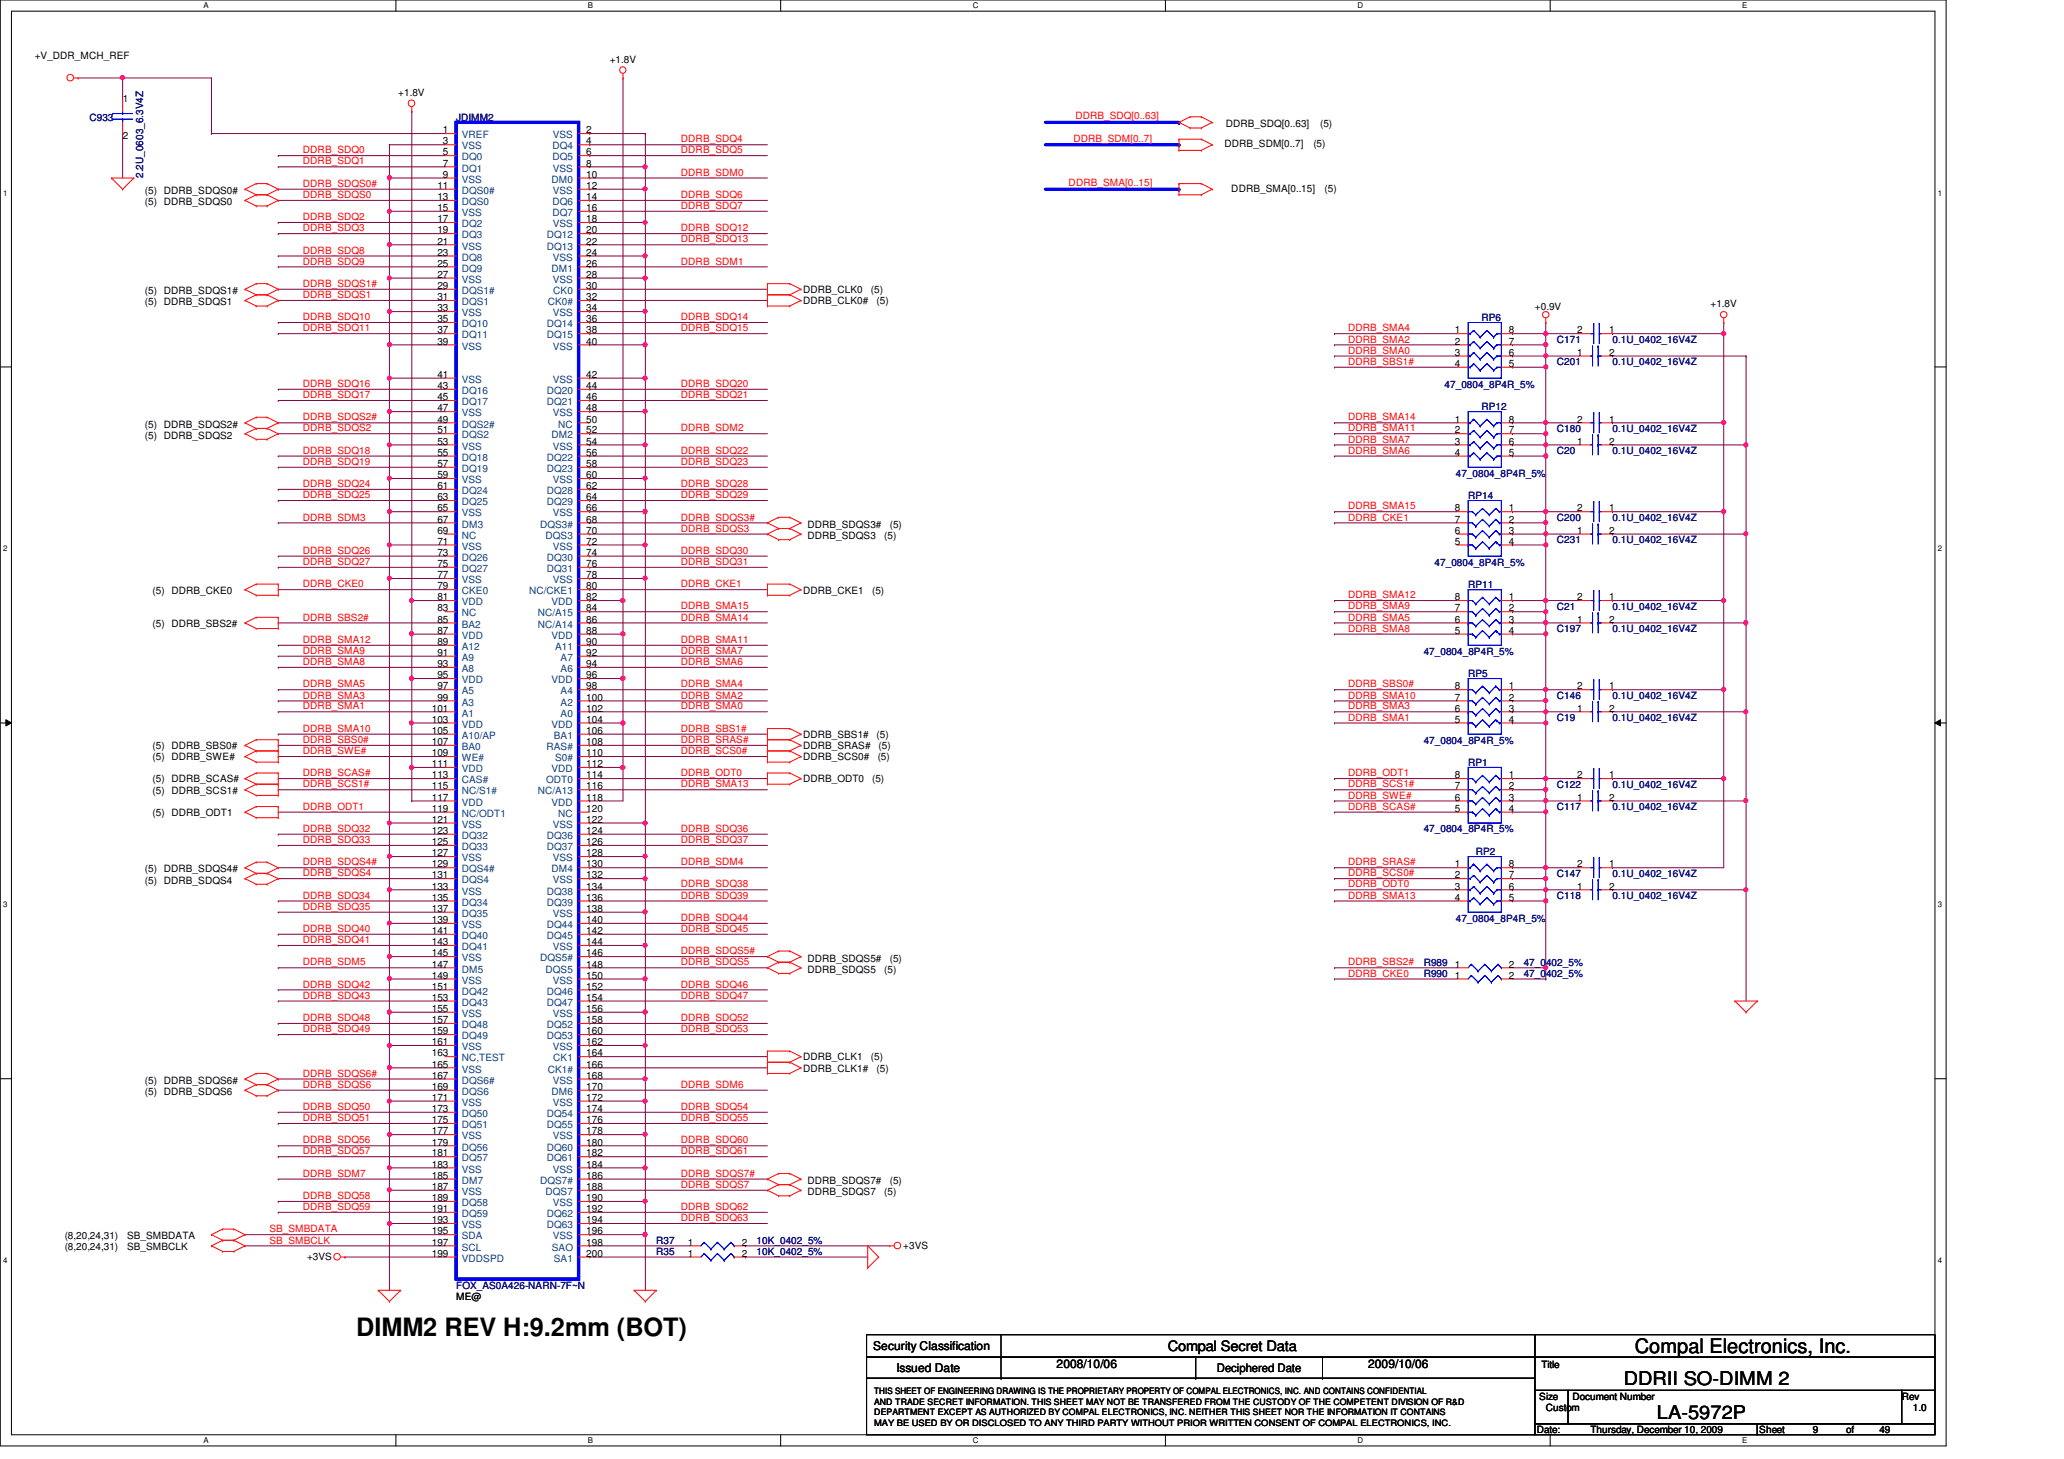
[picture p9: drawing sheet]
<svg xmlns="http://www.w3.org/2000/svg" width="297mm" height="210mm" viewBox="0 0 297 210" stroke-linecap="round" stroke-linejoin="round" font-family="sans-serif">
<defs><g id="words">
<text font-size="3.6" x="51.3" y="192.2">DIMM2 REV H:9.2mm (BOT)</text>
<text font-size="2.9" x="235.3" y="194.6">Compal Electronics, Inc.</text>
<g font-size="2.7">
<text x="233.7" y="199.3">DDRII SO-DIMM 2</text>
<text x="238.5" y="204.1">LA-5972P</text>
</g>
<text font-size="2.1" x="168.1" y="194.4">Compal Secret Data</text>
<g font-size="1.7">
<text x="125.7" y="194.3">Security Classification</text>
<text x="129" y="197.3">Issued Date</text>
<text x="152.1" y="196.8">2008/10/06</text>
<text x="175.1" y="197.4">Deciphered Date</text>
<text x="196.9" y="196.8">2009/10/06</text>
</g>
<g font-size="1.4">
<text x="5" y="8.4">+V_DDR_MCH_REF</text>
<text x="87.8" y="9.1">+1.8V</text>
<text x="17.7" y="14.6">1</text>
<text x="57.3" y="13.8">+1.8V</text>
<text x="17.7" y="20.1">2</text>
<text x="63.8" y="19.2">1</text>
<text x="63.8" y="20.8">3</text>
<text x="63.8" y="22.4">5</text>
<text x="63.8" y="24">7</text>
<text x="84.4" y="19.2">2</text>
<text x="84.4" y="20.8">4</text>
<text x="84.4" y="22.4">6</text>
<text x="84.4" y="24">8</text>
<text x="176.2" y="21.2">DDRB_SDM[0..7]</text>
<text x="176.4" y="18.3">DDRB_SDQ[0..63]</text>
<text x="189" y="21.2">(5)</text>
<text x="190" y="18.3">(5)</text>
<text x="20.9" y="29.5">(5) DDRB_SDQS0</text>
<text x="20.9" y="27.9">(5) DDRB_SDQS0#</text>
<text x="62.9" y="27.2">11</text>
<text x="62.9" y="28.8">13</text>
<text x="63.8" y="25.6">9</text>
<text x="84.4" y="25.6">10</text>
<text x="84.4" y="27.2">12</text>
<text x="84.4" y="28.8">14</text>
<text x="177.2" y="27.6">DDRB_SMA[0..15]</text>
<text x="190.6" y="27.6">(5)</text>
<text x="62.9" y="30.4">15</text>
<text x="62.9" y="32">17</text>
<text x="62.9" y="33.6">19</text>
<text x="62.9" y="35.2">21</text>
<text x="84.4" y="30.4">16</text>
<text x="84.4" y="32">18</text>
<text x="84.4" y="33.6">20</text>
<text x="84.4" y="35.2">22</text>
<text x="62.9" y="36.8">23</text>
<text x="62.9" y="38.4">25</text>
<text x="62.9" y="40">27</text>
<text x="62.9" y="41.6">29</text>
<text x="84.4" y="36.8">24</text>
<text x="84.4" y="38.4">26</text>
<text x="84.4" y="40">28</text>
<text x="84.4" y="41.6">30</text>
<text x="20.9" y="43.9">(5) DDRB_SDQS1</text>
<text x="20.9" y="42.3">(5) DDRB_SDQS1#</text>
<text x="62.9" y="43.2">31</text>
<text x="62.9" y="44.8">33</text>
<text x="62.9" y="46.4">35</text>
<text x="62.9" y="48">37</text>
<text x="84.4" y="43.2">32</text>
<text x="84.4" y="44.8">34</text>
<text x="84.4" y="46.4">36</text>
<text x="84.4" y="48">38</text>
<text x="115.6" y="43.8">DDRB_CLK0#</text>
<text x="115.6" y="42.2">DDRB_CLK0</text>
<text x="125.3" y="42.2">(5)</text>
<text x="126.1" y="43.8">(5)</text>
<text x="209.4" y="48">1</text>
<text x="217.2" y="48">8</text>
<text x="220.9" y="44.6">+0.9V</text>
<text x="227" y="48">2</text>
<text x="231.6" y="48">1</text>
<text x="246.2" y="44.2">+1.8V</text>
<text x="62.9" y="49.6">39</text>
<text x="84.4" y="49.6">40</text>
<text x="209.4" y="49.6">2</text>
<text x="209.4" y="51.2">3</text>
<text x="209.4" y="52.8">4</text>
<text x="217.2" y="49.6">7</text>
<text x="217.2" y="51.2">6</text>
<text x="217.2" y="52.8">5</text>
<text x="227" y="51.2">1</text>
<text x="231.6" y="51.2">2</text>
<text x="62.9" y="54.4">41</text>
<text x="62.9" y="56">43</text>
<text x="62.9" y="57.6">45</text>
<text x="62.9" y="59.2">47</text>
<text x="84.4" y="54.4">42</text>
<text x="84.4" y="56">44</text>
<text x="84.4" y="57.6">46</text>
<text x="84.4" y="59.2">48</text>
<text x="20.9" y="63.1">(5) DDRB_SDQS2</text>
<text x="20.9" y="61.5">(5) DDRB_SDQS2#</text>
<text x="62.9" y="60.8">49</text>
<text x="62.9" y="62.4">51</text>
<text x="62.9" y="64">53</text>
<text x="62.9" y="65.6">55</text>
<text x="84.4" y="60.8">50</text>
<text x="84.4" y="62.4">52</text>
<text x="84.4" y="64">54</text>
<text x="84.4" y="65.6">56</text>
<text x="209.4" y="60.8">1</text>
<text x="209.4" y="62.4">2</text>
<text x="209.4" y="64">3</text>
<text x="209.4" y="65.6">4</text>
<text x="217.2" y="60.8">8</text>
<text x="217.2" y="62.4">7</text>
<text x="217.2" y="64">6</text>
<text x="217.2" y="65.6">5</text>
<text x="227" y="64">1</text>
<text x="227" y="60.8">2</text>
<text x="231.6" y="64">2</text>
<text x="231.6" y="60.8">1</text>
<text x="62.9" y="67.2">57</text>
<text x="62.9" y="68.8">59</text>
<text x="62.9" y="70.4">61</text>
<text x="62.9" y="72">63</text>
<text x="84.4" y="67.2">58</text>
<text x="84.4" y="68.8">60</text>
<text x="84.4" y="70.4">62</text>
<text x="84.4" y="72">64</text>
<text x="62.9" y="73.6">65</text>
<text x="62.9" y="75.2">67</text>
<text x="62.9" y="76.8">69</text>
<text x="84.4" y="73.6">66</text>
<text x="84.4" y="75.2">68</text>
<text x="84.4" y="76.8">70</text>
<text x="116.2" y="77.5">DDRB_SDQS3</text>
<text x="116.2" y="75.9">DDRB_SDQS3#</text>
<text x="127.3" y="77.5">(5)</text>
<text x="128.1" y="75.9">(5)</text>
<text x="209.4" y="73.6">8</text>
<text x="209.4" y="75.2">7</text>
<text x="209.4" y="76.8">6</text>
<text x="217.2" y="73.6">1</text>
<text x="217.2" y="75.2">2</text>
<text x="217.2" y="76.8">3</text>
<text x="227" y="73.6">2</text>
<text x="227" y="76.8">1</text>
<text x="231.6" y="73.6">1</text>
<text x="231.6" y="76.8">2</text>
<text x="62.9" y="78.4">71</text>
<text x="62.9" y="80">73</text>
<text x="62.9" y="81.6">75</text>
<text x="62.9" y="83.2">77</text>
<text x="84.4" y="78.4">72</text>
<text x="84.4" y="80">74</text>
<text x="84.4" y="81.6">76</text>
<text x="84.4" y="83.2">78</text>
<text x="209.4" y="78.4">5</text>
<text x="217.2" y="78.4">4</text>
<text x="22" y="85.4">(5) DDRB_CKE0</text>
<text x="62.9" y="84.8">79</text>
<text x="62.9" y="86.4">81</text>
<text x="62.9" y="88">83</text>
<text x="62.9" y="89.6">85</text>
<text x="84.4" y="84.8">80</text>
<text x="84.4" y="86.4">82</text>
<text x="84.4" y="88">84</text>
<text x="84.4" y="89.6">86</text>
<text x="115.6" y="85.4">DDRB_CKE1</text>
<text x="125.5" y="85.4">(5)</text>
<text x="209.4" y="86.4">8</text>
<text x="209.4" y="88">7</text>
<text x="209.4" y="89.6">6</text>
<text x="217.2" y="86.4">1</text>
<text x="217.2" y="88">2</text>
<text x="217.2" y="89.6">3</text>
<text x="227" y="86.4">2</text>
<text x="227" y="89.6">1</text>
<text x="231.6" y="86.4">1</text>
<text x="231.6" y="89.6">2</text>
<text x="22" y="90.2">(5) DDRB_SBS2#</text>
<text x="62.9" y="91.2">87</text>
<text x="62.9" y="92.8">89</text>
<text x="62.9" y="94.4">91</text>
<text x="62.9" y="96">93</text>
<text x="84.4" y="91.2">88</text>
<text x="84.4" y="92.8">90</text>
<text x="84.4" y="94.4">92</text>
<text x="84.4" y="96">94</text>
<text x="209.4" y="91.2">5</text>
<text x="217.2" y="91.2">4</text>
<text x="62.9" y="97.6">95</text>
<text x="62.9" y="99.2">97</text>
<text x="62.9" y="100.8">99</text>
<text x="84.4" y="97.6">96</text>
<text x="84.4" y="99.2">98</text>
<text x="84.4" y="100.8">100</text>
<text x="209.4" y="99.2">8</text>
<text x="209.4" y="100.8">7</text>
<text x="217.2" y="99.2">1</text>
<text x="217.2" y="100.8">2</text>
<text x="227" y="99.2">2</text>
<text x="231.6" y="99.2">1</text>
<text x="22" y="107.8">(5) DDRB_SBS0#</text>
<text x="62.1" y="102.4">101</text>
<text x="62.1" y="104">103</text>
<text x="62.1" y="105.6">105</text>
<text x="62.1" y="107.2">107</text>
<text x="84.4" y="102.4">102</text>
<text x="84.4" y="104">104</text>
<text x="84.4" y="105.6">106</text>
<text x="84.4" y="107.2">108</text>
<text x="115.6" y="107.8">DDRB_SRAS#</text>
<text x="115.6" y="106.2">DDRB_SBS1#</text>
<text x="126.1" y="106.2">(5)</text>
<text x="126.4" y="107.8">(5)</text>
<text x="209.4" y="102.4">6</text>
<text x="209.4" y="104">5</text>
<text x="217.2" y="102.4">3</text>
<text x="217.2" y="104">4</text>
<text x="227" y="102.4">1</text>
<text x="231.6" y="102.4">2</text>
<text x="22" y="112.6">(5) DDRB_SCAS#</text>
<text x="22" y="109.4">(5) DDRB_SWE#</text>
<text x="62.1" y="108.8">109</text>
<text x="62.1" y="110.4">111</text>
<text x="62.1" y="112">113</text>
<text x="62.1" y="113.6">115</text>
<text x="84.4" y="108.8">110</text>
<text x="84.4" y="110.4">112</text>
<text x="84.4" y="112">114</text>
<text x="84.4" y="113.6">116</text>
<text x="115.6" y="109.4">DDRB_SCS0#</text>
<text x="115.6" y="112.6">DDRB_ODT0</text>
<text x="125.5" y="112.6">(5)</text>
<text x="126.3" y="109.4">(5)</text>
<text x="209.4" y="112">8</text>
<text x="209.4" y="113.6">7</text>
<text x="217.2" y="112">1</text>
<text x="217.2" y="113.6">2</text>
<text x="227" y="112">2</text>
<text x="231.6" y="112">1</text>
<text x="22" y="114.2">(5) DDRB_SCS1#</text>
<text x="22" y="117.4">(5) DDRB_ODT1</text>
<text x="62.1" y="115.2">117</text>
<text x="62.1" y="116.8">119</text>
<text x="62.1" y="118.4">121</text>
<text x="62.1" y="120">123</text>
<text x="84.4" y="115.2">118</text>
<text x="84.4" y="116.8">120</text>
<text x="84.4" y="118.4">122</text>
<text x="84.4" y="120">124</text>
<text x="209.4" y="115.2">6</text>
<text x="209.4" y="116.8">5</text>
<text x="217.2" y="115.2">3</text>
<text x="217.2" y="116.8">4</text>
<text x="227" y="115.2">1</text>
<text x="231.6" y="115.2">2</text>
<text x="20.9" y="125.5">(5) DDRB_SDQS4#</text>
<text x="62.1" y="121.6">125</text>
<text x="62.1" y="123.2">127</text>
<text x="62.1" y="124.8">129</text>
<text x="84.4" y="121.6">126</text>
<text x="84.4" y="123.2">128</text>
<text x="84.4" y="124.8">130</text>
<text x="209.4" y="124.8">1</text>
<text x="217.2" y="124.8">8</text>
<text x="227" y="124.8">2</text>
<text x="231.6" y="124.8">1</text>
<text x="20.9" y="127.1">(5) DDRB_SDQS4</text>
<text x="62.1" y="126.4">131</text>
<text x="62.1" y="128">133</text>
<text x="62.1" y="129.6">135</text>
<text x="62.1" y="131.2">137</text>
<text x="84.4" y="126.4">132</text>
<text x="84.4" y="128">134</text>
<text x="84.4" y="129.6">136</text>
<text x="84.4" y="131.2">138</text>
<text x="209.4" y="126.4">2</text>
<text x="209.4" y="128">3</text>
<text x="209.4" y="129.6">4</text>
<text x="217.2" y="126.4">7</text>
<text x="217.2" y="128">6</text>
<text x="217.2" y="129.6">5</text>
<text x="227" y="128">1</text>
<text x="231.6" y="128">2</text>
<text x="62.1" y="132.8">139</text>
<text x="62.1" y="134.4">141</text>
<text x="62.1" y="136">143</text>
<text x="62.1" y="137.6">145</text>
<text x="84.4" y="132.8">140</text>
<text x="84.4" y="134.4">142</text>
<text x="84.4" y="136">144</text>
<text x="84.4" y="137.6">146</text>
<text x="62.1" y="139.2">147</text>
<text x="62.1" y="140.8">149</text>
<text x="62.1" y="142.4">151</text>
<text x="62.1" y="144">153</text>
<text x="84.4" y="139.2">148</text>
<text x="84.4" y="140.8">150</text>
<text x="84.4" y="142.4">152</text>
<text x="84.4" y="144">154</text>
<text x="116.2" y="138.3">DDRB_SDQS5#</text>
<text x="116.2" y="140">DDRB_SDQS5</text>
<text x="127.3" y="140">(5)</text>
<text x="128.1" y="138.3">(5)</text>
<text x="209.4" y="139.2">1</text>
<text x="209.4" y="140.8">1</text>
<text x="217.2" y="139.2">2</text>
<text x="217.2" y="140.8">2</text>
<text x="62.1" y="145.6">155</text>
<text x="62.1" y="147.2">157</text>
<text x="62.1" y="148.8">159</text>
<text x="84.4" y="145.6">156</text>
<text x="84.4" y="147.2">158</text>
<text x="84.4" y="148.8">160</text>
<text x="20.9" y="156">(5) DDRB_SDQS6#</text>
<text x="62.1" y="150.4">161</text>
<text x="62.1" y="152">163</text>
<text x="62.1" y="153.6">165</text>
<text x="62.1" y="155.2">167</text>
<text x="84.4" y="150.4">162</text>
<text x="84.4" y="152">164</text>
<text x="84.4" y="153.6">166</text>
<text x="84.4" y="155.2">168</text>
<text x="115.6" y="154.2">DDRB_CLK1#</text>
<text x="115.6" y="152.6">DDRB_CLK1</text>
<text x="125.3" y="152.6">(5)</text>
<text x="126.1" y="154.2">(5)</text>
<text x="20.9" y="157.5">(5) DDRB_SDQS6</text>
<text x="62.1" y="156.8">169</text>
<text x="62.1" y="158.4">171</text>
<text x="62.1" y="160">173</text>
<text x="62.1" y="161.6">175</text>
<text x="84.4" y="156.8">170</text>
<text x="84.4" y="158.4">172</text>
<text x="84.4" y="160">174</text>
<text x="84.4" y="161.6">176</text>
<text x="62.1" y="163.2">177</text>
<text x="62.1" y="164.8">179</text>
<text x="62.1" y="166.4">181</text>
<text x="62.1" y="168">183</text>
<text x="84.4" y="163.2">178</text>
<text x="84.4" y="164.8">180</text>
<text x="84.4" y="166.4">182</text>
<text x="84.4" y="168">184</text>
<text x="62.1" y="169.6">185</text>
<text x="62.1" y="171.2">187</text>
<text x="62.1" y="172.8">189</text>
<text x="84.4" y="169.6">186</text>
<text x="84.4" y="171.2">188</text>
<text x="84.4" y="172.8">190</text>
<text x="116.2" y="170.3">DDRB_SDQS7#</text>
<text x="116.2" y="172">DDRB_SDQS7</text>
<text x="127.3" y="172">(5)</text>
<text x="128.1" y="170.3">(5)</text>
<text x="9.3" y="178.2">(8,20,24,31)</text>
<text x="9.3" y="179.8">(8,20,24,31)</text>
<text x="18.3" y="178.2">SB_SMBDATA</text>
<text x="18.3" y="179.8">SB_SMBCLK</text>
<text x="62.1" y="174.4">191</text>
<text x="62.1" y="176">193</text>
<text x="62.1" y="177.6">195</text>
<text x="62.1" y="179.2">197</text>
<text x="84.4" y="174.4">192</text>
<text x="84.4" y="176">194</text>
<text x="84.4" y="177.6">196</text>
<text x="84.4" y="179.2">198</text>
<text x="99" y="179.2">1</text>
<text x="106.8" y="179.2">2</text>
<text x="130" y="179.6">+3VS</text>
<text x="44.2" y="181.2">+3VS</text>
<text x="62.1" y="180.8">199</text>
<text x="84.4" y="180.8">200</text>
<text x="99" y="180.8">1</text>
<text x="106.8" y="180.8">2</text>
<text x="65.7" y="187">ME@</text>
<text x="221.8" y="196.8">Title</text>
<text x="221.5" y="201.4">Size</text>
<text x="222.5" y="203">Custom</text>
<text x="226.3" y="201.4">Document Number</text>
<text x="273.7" y="201.4">Rev</text>
<text x="275.3" y="203">1.0</text>
<text x="221.2" y="206.2">Date:</text>
<text x="228.9" y="206.2">Thursday, December 10, 2009</text>
<text x="253.2" y="206.2">Sheet</text>
<text x="260.9" y="206.2">9</text>
<text x="265.7" y="206.2">of</text>
<text x="270.5" y="206.2">49</text>
</g>
<g font-size="1.4" fill="#000080">
<text x="12.9" y="17.4">C933</text>
<text x="65.7" y="17.4">JDIMM2</text>
<text x="20.6" y="25.6" transform="rotate(-90 20.6 25.6)">2.2U_0603_6.3V4Z</text>
<text x="213.2" y="46.2">RP6</text>
<text x="224.1" y="52.6">C201</text>
<text x="224.1" y="49.4">C171</text>
<text x="232.1" y="52.6">0.1U_0402_16V4Z</text>
<text x="232.1" y="49.4">0.1U_0402_16V4Z</text>
<text x="207.9" y="55.8">47_0804_8P4R_5%</text>
<text x="213.2" y="59">RP12</text>
<text x="224.1" y="65.4">C20</text>
<text x="224.1" y="62.2">C180</text>
<text x="232.1" y="65.4">0.1U_0402_16V4Z</text>
<text x="232.1" y="62.2">0.1U_0402_16V4Z</text>
<text x="209.5" y="68.6">47_0804_8P4R_5%</text>
<text x="211.3" y="71.8">RP14</text>
<text x="224.1" y="75">C200</text>
<text x="232.1" y="75">0.1U_0402_16V4Z</text>
<text x="206.5" y="81.4">47_0804_8P4R_5%</text>
<text x="224.1" y="78.2">C231</text>
<text x="232.1" y="78.2">0.1U_0402_16V4Z</text>
<text x="211.3" y="84.6">RP11</text>
<text x="224.1" y="87.8">C21</text>
<text x="232.1" y="87.8">0.1U_0402_16V4Z</text>
<text x="204.9" y="94.2">47_0804_8P4R_5%</text>
<text x="224.1" y="91">C197</text>
<text x="232.1" y="91">0.1U_0402_16V4Z</text>
<text x="211.3" y="97.4">RP5</text>
<text x="224.1" y="100.6">C146</text>
<text x="232.1" y="100.6">0.1U_0402_16V4Z</text>
<text x="204.9" y="107">47_0804_8P4R_5%</text>
<text x="224.1" y="103.8">C19</text>
<text x="232.1" y="103.8">0.1U_0402_16V4Z</text>
<text x="211.3" y="110.2">RP1</text>
<text x="224.1" y="113.4">C122</text>
<text x="232.1" y="113.4">0.1U_0402_16V4Z</text>
<text x="204.9" y="119.8">47_0804_8P4R_5%</text>
<text x="224.1" y="116.6">C117</text>
<text x="232.1" y="116.6">0.1U_0402_16V4Z</text>
<text x="212.4" y="123">RP2</text>
<text x="224.1" y="126.2">C147</text>
<text x="224.1" y="129.4">C118</text>
<text x="232.1" y="126.2">0.1U_0402_16V4Z</text>
<text x="232.1" y="129.4">0.1U_0402_16V4Z</text>
<text x="209.5" y="132.6">47_0804_8P4R_5%</text>
<text x="204.9" y="139">R989</text>
<text x="204.9" y="140.6">R990</text>
<text x="219.3" y="139">47_0402_5%</text>
<text x="219.3" y="140.6">47_0402_5%</text>
<text x="94.4" y="179">R37</text>
<text x="108.9" y="179">10K_0402_5%</text>
<text x="65.7" y="185.4">FOX_AS0A426-NARN-7F~N</text>
<text x="94.4" y="180.6">R35</text>
<text x="108.9" y="180.6">10K_0402_5%</text>
</g>
<g font-size="1.4" fill="#f00">
<text x="154.8" y="17.1">DDRB_SDQ[0..63]</text>
<text x="43.6" y="23.7">DDRB_SDQ1</text>
<text x="43.6" y="22.1">DDRB_SDQ0</text>
<text x="98" y="22.1">DDRB_SDQ5</text>
<text x="98" y="20.5">DDRB_SDQ4</text>
<text x="154.5" y="20.4">DDRB_SDM[0..7]</text>
<text x="43.6" y="26.9">DDRB_SDQS0#</text>
<text x="43.6" y="28.5">DDRB_SDQS0</text>
<text x="98" y="28.5">DDRB_SDQ6</text>
<text x="98" y="25.3">DDRB_SDM0</text>
<text x="153.8" y="26.8">DDRB_SMA[0..15]</text>
<text x="43.6" y="31.7">DDRB_SDQ2</text>
<text x="43.6" y="33.3">DDRB_SDQ3</text>
<text x="98" y="30.1">DDRB_SDQ7</text>
<text x="98" y="33.3">DDRB_SDQ12</text>
<text x="98" y="34.9">DDRB_SDQ13</text>
<text x="43.6" y="41.3">DDRB_SDQS1#</text>
<text x="43.6" y="38.1">DDRB_SDQ9</text>
<text x="43.6" y="36.5">DDRB_SDQ8</text>
<text x="98" y="38.1">DDRB_SDM1</text>
<text x="43.6" y="42.9">DDRB_SDQS1</text>
<text x="43.6" y="47.7">DDRB_SDQ11</text>
<text x="43.6" y="46.1">DDRB_SDQ10</text>
<text x="98" y="46.1">DDRB_SDQ14</text>
<text x="98" y="47.7">DDRB_SDQ15</text>
<text x="194" y="47.7">DDRB_SMA4</text>
<text x="194" y="49.3">DDRB_SMA2</text>
<text x="194" y="50.9">DDRB_SMA0</text>
<text x="194" y="52.5">DDRB_SBS1#</text>
<text x="43.6" y="55.7">DDRB_SDQ16</text>
<text x="43.6" y="57.3">DDRB_SDQ17</text>
<text x="98" y="55.7">DDRB_SDQ20</text>
<text x="98" y="57.3">DDRB_SDQ21</text>
<text x="43.6" y="62.1">DDRB_SDQS2</text>
<text x="43.6" y="60.5">DDRB_SDQS2#</text>
<text x="43.6" y="65.3">DDRB_SDQ18</text>
<text x="98" y="62.1">DDRB_SDM2</text>
<text x="98" y="65.3">DDRB_SDQ22</text>
<text x="194" y="63.7">DDRB_SMA7</text>
<text x="194" y="60.5">DDRB_SMA14</text>
<text x="194" y="62.1">DDRB_SMA11</text>
<text x="194" y="65.3">DDRB_SMA6</text>
<text x="43.6" y="70.1">DDRB_SDQ24</text>
<text x="43.6" y="71.7">DDRB_SDQ25</text>
<text x="43.6" y="66.9">DDRB_SDQ19</text>
<text x="98" y="71.7">DDRB_SDQ29</text>
<text x="98" y="70.1">DDRB_SDQ28</text>
<text x="98" y="66.9">DDRB_SDQ23</text>
<text x="43.6" y="74.9">DDRB_SDM3</text>
<text x="98" y="76.5">DDRB_SDQS3</text>
<text x="98" y="74.9">DDRB_SDQS3#</text>
<text x="194" y="73.3">DDRB_SMA15</text>
<text x="194" y="74.9">DDRB_CKE1</text>
<text x="43.6" y="81.3">DDRB_SDQ27</text>
<text x="43.6" y="79.7">DDRB_SDQ26</text>
<text x="98" y="81.3">DDRB_SDQ31</text>
<text x="98" y="79.7">DDRB_SDQ30</text>
<text x="43.6" y="89.3">DDRB_SBS2#</text>
<text x="43.6" y="84.5">DDRB_CKE0</text>
<text x="98" y="89.3">DDRB_SMA14</text>
<text x="98" y="84.5">DDRB_CKE1</text>
<text x="98" y="87.7">DDRB_SMA15</text>
<text x="194" y="89.3">DDRB_SMA5</text>
<text x="194" y="86.1">DDRB_SMA12</text>
<text x="194" y="87.7">DDRB_SMA9</text>
<text x="43.6" y="94.1">DDRB_SMA9</text>
<text x="43.6" y="92.5">DDRB_SMA12</text>
<text x="43.6" y="95.7">DDRB_SMA8</text>
<text x="98" y="94.1">DDRB_SMA7</text>
<text x="98" y="95.7">DDRB_SMA6</text>
<text x="98" y="92.5">DDRB_SMA11</text>
<text x="194" y="90.9">DDRB_SMA8</text>
<text x="43.6" y="100.5">DDRB_SMA3</text>
<text x="43.6" y="98.9">DDRB_SMA5</text>
<text x="98" y="100.5">DDRB_SMA2</text>
<text x="98" y="98.9">DDRB_SMA4</text>
<text x="194" y="100.5">DDRB_SMA10</text>
<text x="194" y="98.9">DDRB_SBS0#</text>
<text x="43.6" y="105.3">DDRB_SMA10</text>
<text x="43.6" y="102.1">DDRB_SMA1</text>
<text x="43.6" y="106.9">DDRB_SBS0#</text>
<text x="98" y="106.9">DDRB_SRAS#</text>
<text x="98" y="102.1">DDRB_SMA0</text>
<text x="98" y="105.3">DDRB_SBS1#</text>
<text x="194" y="102.1">DDRB_SMA3</text>
<text x="194" y="103.7">DDRB_SMA1</text>
<text x="43.6" y="108.5">DDRB_SWE#</text>
<text x="43.6" y="111.7">DDRB_SCAS#</text>
<text x="43.6" y="113.3">DDRB_SCS1#</text>
<text x="98" y="108.5">DDRB_SCS0#</text>
<text x="98" y="113.3">DDRB_SMA13</text>
<text x="98" y="111.7">DDRB_ODT0</text>
<text x="194" y="113.3">DDRB_SCS1#</text>
<text x="194" y="111.7">DDRB_ODT1</text>
<text x="43.6" y="116.5">DDRB_ODT1</text>
<text x="43.6" y="119.7">DDRB_SDQ32</text>
<text x="98" y="119.7">DDRB_SDQ36</text>
<text x="194" y="116.5">DDRB_SCAS#</text>
<text x="194" y="114.9">DDRB_SWE#</text>
<text x="43.6" y="124.5">DDRB_SDQS4#</text>
<text x="43.6" y="121.3">DDRB_SDQ33</text>
<text x="98" y="121.3">DDRB_SDQ37</text>
<text x="98" y="124.5">DDRB_SDM4</text>
<text x="194" y="124.5">DDRB_SRAS#</text>
<text x="43.6" y="126.1">DDRB_SDQS4</text>
<text x="43.6" y="130.9">DDRB_SDQ35</text>
<text x="43.6" y="129.3">DDRB_SDQ34</text>
<text x="98" y="129.3">DDRB_SDQ39</text>
<text x="98" y="127.7">DDRB_SDQ38</text>
<text x="194" y="129.3">DDRB_SMA13</text>
<text x="194" y="127.7">DDRB_ODT0</text>
<text x="194" y="126.1">DDRB_SCS0#</text>
<text x="43.6" y="134.1">DDRB_SDQ40</text>
<text x="43.6" y="135.7">DDRB_SDQ41</text>
<text x="98" y="132.5">DDRB_SDQ44</text>
<text x="98" y="137.3">DDRB_SDQS5#</text>
<text x="98" y="134.1">DDRB_SDQ45</text>
<text x="43.6" y="138.9">DDRB_SDM5</text>
<text x="43.6" y="143.7">DDRB_SDQ43</text>
<text x="43.6" y="142.1">DDRB_SDQ42</text>
<text x="98" y="138.9">DDRB_SDQS5</text>
<text x="98" y="142.1">DDRB_SDQ46</text>
<text x="98" y="143.7">DDRB_SDQ47</text>
<text x="194" y="138.9">DDRB_SBS2#</text>
<text x="194" y="140.5">DDRB_CKE0</text>
<text x="43.6" y="148.5">DDRB_SDQ49</text>
<text x="43.6" y="146.9">DDRB_SDQ48</text>
<text x="98" y="146.9">DDRB_SDQ52</text>
<text x="98" y="148.5">DDRB_SDQ53</text>
<text x="43.6" y="154.9">DDRB_SDQS6#</text>
<text x="43.6" y="161.3">DDRB_SDQ51</text>
<text x="43.6" y="159.7">DDRB_SDQ50</text>
<text x="43.6" y="156.5">DDRB_SDQS6</text>
<text x="98" y="156.5">DDRB_SDM6</text>
<text x="98" y="159.7">DDRB_SDQ54</text>
<text x="98" y="161.3">DDRB_SDQ55</text>
<text x="43.6" y="166.1">DDRB_SDQ57</text>
<text x="43.6" y="164.5">DDRB_SDQ56</text>
<text x="98" y="166.1">DDRB_SDQ61</text>
<text x="98" y="164.5">DDRB_SDQ60</text>
<text x="43.6" y="169.3">DDRB_SDM7</text>
<text x="43.6" y="172.5">DDRB_SDQ58</text>
<text x="98" y="170.9">DDRB_SDQS7</text>
<text x="98" y="169.3">DDRB_SDQS7#</text>
<text x="38.8" y="178.9">SB_SMBCLK</text>
<text x="38.8" y="177.3">SB_SMBDATA</text>
<text x="43.6" y="174.1">DDRB_SDQ59</text>
<text x="98" y="174.1">DDRB_SDQ62</text>
<text x="98" y="175.7">DDRB_SDQ63</text>
</g>
<g font-size="1.4" fill="#004080">
<text x="66.5" y="19.9">VREF</text>
<text x="66.5" y="21.5">VSS</text>
<text x="66.5" y="23.1">DQ0</text>
<text x="79.5" y="21.5">DQ4</text>
<text x="79.5" y="23.1">DQ5</text>
<text x="79.5" y="19.9">VSS</text>
<text x="66.5" y="24.7">DQ1</text>
<text x="66.5" y="26.3">VSS</text>
<text x="66.5" y="27.9">DQS0#</text>
<text x="66.5" y="29.5">DQS0</text>
<text x="79.4" y="26.3">DM0</text>
<text x="79.5" y="29.5">DQ6</text>
<text x="79.5" y="24.7">VSS</text>
<text x="79.5" y="27.9">VSS</text>
<text x="66.5" y="31.1">VSS</text>
<text x="66.5" y="32.7">DQ2</text>
<text x="66.5" y="34.3">DQ3</text>
<text x="66.5" y="35.9">VSS</text>
<text x="78.7" y="34.3">DQ12</text>
<text x="78.7" y="35.9">DQ13</text>
<text x="79.5" y="31.1">DQ7</text>
<text x="79.5" y="32.7">VSS</text>
<text x="66.5" y="37.5">DQ8</text>
<text x="66.5" y="39.1">DQ9</text>
<text x="66.5" y="40.7">VSS</text>
<text x="79.4" y="39.1">DM1</text>
<text x="79.5" y="37.5">VSS</text>
<text x="79.5" y="40.7">VSS</text>
<text x="66.5" y="42.3">DQS1#</text>
<text x="66.5" y="43.9">DQS1</text>
<text x="66.5" y="45.5">VSS</text>
<text x="66.5" y="47.1">DQ10</text>
<text x="78.7" y="47.1">DQ14</text>
<text x="78.8" y="43.9">CK0#</text>
<text x="79.5" y="45.5">VSS</text>
<text x="79.6" y="42.3">CK0</text>
<text x="66.5" y="48.7">DQ11</text>
<text x="66.5" y="50.3">VSS</text>
<text x="78.7" y="48.7">DQ15</text>
<text x="79.5" y="50.3">VSS</text>
<text x="66.5" y="55.1">VSS</text>
<text x="66.5" y="56.7">DQ16</text>
<text x="66.5" y="58.3">DQ17</text>
<text x="66.5" y="59.9">VSS</text>
<text x="78.7" y="56.7">DQ20</text>
<text x="78.7" y="58.3">DQ21</text>
<text x="79.5" y="55.1">VSS</text>
<text x="79.5" y="59.9">VSS</text>
<text x="66.5" y="61.5">DQS2#</text>
<text x="66.5" y="63.1">DQS2</text>
<text x="66.5" y="64.7">VSS</text>
<text x="79.4" y="63.1">DM2</text>
<text x="79.5" y="64.7">VSS</text>
<text x="80.3" y="61.5">NC</text>
<text x="66.5" y="66.3">DQ18</text>
<text x="66.5" y="67.9">DQ19</text>
<text x="66.5" y="69.5">VSS</text>
<text x="66.5" y="71.1">DQ24</text>
<text x="78.7" y="66.3">DQ22</text>
<text x="78.7" y="67.9">DQ23</text>
<text x="78.7" y="71.1">DQ28</text>
<text x="79.5" y="69.5">VSS</text>
<text x="66.5" y="72.7">DQ25</text>
<text x="66.5" y="74.3">VSS</text>
<text x="66.5" y="75.9">DM3</text>
<text x="66.5" y="77.5">NC</text>
<text x="77.7" y="75.9">DQS3#</text>
<text x="78.5" y="77.5">DQS3</text>
<text x="78.7" y="72.7">DQ29</text>
<text x="79.5" y="74.3">VSS</text>
<text x="66.5" y="79.1">VSS</text>
<text x="66.5" y="80.7">DQ26</text>
<text x="66.5" y="82.3">DQ27</text>
<text x="66.5" y="83.9">VSS</text>
<text x="78.7" y="80.7">DQ30</text>
<text x="78.7" y="82.3">DQ31</text>
<text x="79.5" y="79.1">VSS</text>
<text x="79.5" y="83.9">VSS</text>
<text x="66.5" y="85.5">CKE0</text>
<text x="66.5" y="87.1">VDD</text>
<text x="66.5" y="88.7">NC</text>
<text x="76.2" y="85.5">NC/CKE1</text>
<text x="77.4" y="88.7">NC/A15</text>
<text x="79.4" y="87.1">VDD</text>
<text x="66.5" y="90.3">BA2</text>
<text x="66.5" y="91.9">VDD</text>
<text x="66.5" y="93.5">A12</text>
<text x="66.5" y="95.1">A9</text>
<text x="77.4" y="90.3">NC/A14</text>
<text x="79.4" y="91.9">VDD</text>
<text x="79.9" y="93.5">A11</text>
<text x="80.7" y="95.1">A7</text>
<text x="66.5" y="96.7">A8</text>
<text x="66.5" y="98.3">VDD</text>
<text x="66.5" y="99.9">A5</text>
<text x="66.5" y="101.5">A3</text>
<text x="79.4" y="98.3">VDD</text>
<text x="80.7" y="96.7">A6</text>
<text x="80.7" y="99.9">A4</text>
<text x="80.7" y="101.5">A2</text>
<text x="66.5" y="103.1">A1</text>
<text x="66.5" y="104.7">VDD</text>
<text x="66.5" y="106.3">A10/AP</text>
<text x="66.5" y="107.9">BA0</text>
<text x="78.7" y="107.9">RAS#</text>
<text x="79.4" y="104.7">VDD</text>
<text x="79.7" y="106.3">BA1</text>
<text x="80.7" y="103.1">A0</text>
<text x="66.5" y="109.5">WE#</text>
<text x="66.5" y="111.1">VDD</text>
<text x="66.5" y="112.7">CAS#</text>
<text x="78.6" y="112.7">ODT0</text>
<text x="79.4" y="111.1">VDD</text>
<text x="79.9" y="109.5">S0#</text>
<text x="66.5" y="114.3">NC/S1#</text>
<text x="66.5" y="115.9">VDD</text>
<text x="66.5" y="117.5">NC/ODT1</text>
<text x="66.5" y="119.1">VSS</text>
<text x="77.4" y="114.3">NC/A13</text>
<text x="79.4" y="115.9">VDD</text>
<text x="79.5" y="119.1">VSS</text>
<text x="80.3" y="117.5">NC</text>
<text x="66.5" y="120.7">DQ32</text>
<text x="66.5" y="122.3">DQ33</text>
<text x="66.5" y="123.9">VSS</text>
<text x="66.5" y="125.5">DQS4#</text>
<text x="78.7" y="120.7">DQ36</text>
<text x="78.7" y="122.3">DQ37</text>
<text x="79.4" y="125.5">DM4</text>
<text x="79.5" y="123.9">VSS</text>
<text x="66.5" y="127.1">DQS4</text>
<text x="66.5" y="128.7">VSS</text>
<text x="66.5" y="130.3">DQ34</text>
<text x="66.5" y="131.9">DQ35</text>
<text x="78.7" y="128.7">DQ38</text>
<text x="78.7" y="130.3">DQ39</text>
<text x="79.5" y="127.1">VSS</text>
<text x="79.5" y="131.9">VSS</text>
<text x="66.5" y="133.5">VSS</text>
<text x="66.5" y="135.1">DQ40</text>
<text x="66.5" y="136.7">DQ41</text>
<text x="78.7" y="133.5">DQ44</text>
<text x="78.7" y="135.1">DQ45</text>
<text x="79.5" y="136.7">VSS</text>
<text x="66.5" y="138.3">VSS</text>
<text x="66.5" y="139.9">DM5</text>
<text x="66.5" y="141.5">VSS</text>
<text x="66.5" y="143.1">DQ42</text>
<text x="77.7" y="138.3">DQS5#</text>
<text x="78.5" y="139.9">DQS5</text>
<text x="78.7" y="143.1">DQ46</text>
<text x="79.5" y="141.5">VSS</text>
<text x="66.5" y="144.7">DQ43</text>
<text x="66.5" y="146.3">VSS</text>
<text x="66.5" y="147.9">DQ48</text>
<text x="66.5" y="149.5">DQ49</text>
<text x="78.7" y="144.7">DQ47</text>
<text x="78.7" y="147.9">DQ52</text>
<text x="78.7" y="149.5">DQ53</text>
<text x="79.5" y="146.3">VSS</text>
<text x="66.5" y="151.1">VSS</text>
<text x="66.5" y="152.7">NC,TEST</text>
<text x="66.5" y="154.3">VSS</text>
<text x="66.5" y="155.9">DQS6#</text>
<text x="78.8" y="154.3">CK1#</text>
<text x="79.5" y="151.1">VSS</text>
<text x="79.5" y="155.9">VSS</text>
<text x="79.6" y="152.7">CK1</text>
<text x="66.5" y="157.5">DQS6</text>
<text x="66.5" y="159.1">VSS</text>
<text x="66.5" y="160.7">DQ50</text>
<text x="78.7" y="160.7">DQ54</text>
<text x="79.4" y="157.5">DM6</text>
<text x="79.5" y="159.1">VSS</text>
<text x="66.5" y="162.3">DQ51</text>
<text x="66.5" y="163.9">VSS</text>
<text x="66.5" y="165.5">DQ56</text>
<text x="66.5" y="167.1">DQ57</text>
<text x="78.7" y="162.3">DQ55</text>
<text x="78.7" y="165.5">DQ60</text>
<text x="78.7" y="167.1">DQ61</text>
<text x="79.5" y="163.9">VSS</text>
<text x="66.5" y="168.7">VSS</text>
<text x="66.5" y="170.3">DM7</text>
<text x="66.5" y="171.9">VSS</text>
<text x="66.5" y="173.5">DQ58</text>
<text x="77.7" y="170.3">DQS7#</text>
<text x="78.5" y="171.9">DQS7</text>
<text x="79.5" y="168.7">VSS</text>
<text x="79.5" y="173.5">VSS</text>
<text x="66.5" y="175.1">DQ59</text>
<text x="66.5" y="176.7">VSS</text>
<text x="66.5" y="178.3">SDA</text>
<text x="66.5" y="179.9">SCL</text>
<text x="78.7" y="175.1">DQ62</text>
<text x="78.7" y="176.7">DQ63</text>
<text x="79.4" y="179.9">SAO</text>
<text x="79.5" y="178.3">VSS</text>
<text x="66.5" y="181.5">VDDSPD</text>
<text x="79.7" y="181.5">SA1</text>
</g>
<g font-size="1.3">
<text x="125.8" y="203.6">DEPARTMENT EXCEPT AS AUTHORIZED BY COMPAL ELECTRONICS, INC. NEITHER THIS SHEET NOR THE INFORMATION IT CONTAINS</text>
<text x="125.8" y="200.6">THIS SHEET OF ENGINEERING DRAWING IS THE PROPRIETARY PROPERTY OF COMPAL ELECTRONICS, INC. AND CONTAINS CONFIDENTIAL</text>
<text x="125.8" y="202.1">AND TRADE SECRET INFORMATION. THIS SHEET MAY NOT BE TRANSFERED FROM THE CUSTODY OF THE COMPETENT DIVISION OF R&amp;D</text>
<text x="125.8" y="205.1">MAY BE USED BY OR DISCLOSED TO ANY THIRD PARTY WITHOUT PRIOR WRITTEN CONSENT OF COMPAL ELECTRONICS, INC.</text>
</g>
<g font-size="1.1">
<text x="29.3" y="1.1">A</text>
<text x="84.6" y="1.1">B</text>
<text x="140" y="1.1">C</text>
<text x="195.4" y="1.1">D</text>
<text x="250.7" y="1.1">E</text>
<text x=".5" y="28.2">1</text>
<text x="278.9" y="28.2">1</text>
<text x=".5" y="79.3">2</text>
<text x="278.9" y="79.3">2</text>
<text x=".5" y="130.6">3</text>
<text x="278.9" y="130.6">3</text>
<text x=".5" y="181.7">4</text>
<text x="278.9" y="181.7">4</text>
<text x="29.3" y="207.6">A</text>
<text x="84.6" y="207.6">B</text>
<text x="140" y="207.6">C</text>
<text x="195.4" y="207.6">D</text>
<text x="250.7" y="207.6">E</text>
</g>
</g></defs>
<path d="M0 0h280.1v208h-280.1zM1.6 1.6h276.9v204.8h-276.9z" fill="none" stroke="#000" stroke-width=".14"/>
<g fill="#fff">
<path d="M29.3 .2h.7v1.2h-.7z"/>
<path d="M29.3 206.6h.7v1.2h-.7z"/>
</g>
<path d="M57 0v1.6M57 206.4v1.6" fill="none" stroke="#000" stroke-width=".14"/>
<g fill="#fff">
<path d="M84.6 .2h.7v1.2h-.7z"/>
<path d="M84.6 206.6h.7v1.2h-.7z"/>
</g>
<path d="M112.3 0v1.6M112.3 206.4v1.6" fill="none" stroke="#000" stroke-width=".14"/>
<g fill="#fff">
<path d="M140 .2h.8v1.2h-.8z"/>
<path d="M140 206.6h.8v1.2h-.8z"/>
</g>
<path d="M167.7 0v1.6M167.7 206.4v1.6" fill="none" stroke="#000" stroke-width=".14"/>
<g fill="#fff">
<path d="M195.4 .2h.7v1.2h-.7z"/>
<path d="M195.4 206.6h.7v1.2h-.7z"/>
</g>
<path d="M223.1 0v1.6M223.1 206.4v1.6" fill="none" stroke="#000" stroke-width=".14"/>
<g fill="#fff">
<path d="M250.7 .2h.8v1.2h-.8z"/>
<path d="M250.7 206.6h.8v1.2h-.8z"/>
<path d="M.5 27.2h.6v1.2h-.6z"/>
<path d="M278.9 27.2h.6v1.2h-.6z"/>
<path d="M.5 78.4h.6v1.1h-.6z"/>
<path d="M278.9 78.4h.6v1.1h-.6z"/>
</g>
<path d="M0 52.8h1.6M278.5 52.8h1.6" fill="none" stroke="#000" stroke-width=".14"/>
<g fill="#fff">
<path d="M.5 129.6h.6v1.2h-.6z"/>
<path d="M278.9 129.6h.6v1.2h-.6z"/>
</g>
<path d="M0 104h1.6M.8 103.5l.8 .5-.8 .4zM278.5 104l.8-.5v.9zM278.5 104h1.6" fill="none" stroke="#000" stroke-width=".14"/>
<path d="M.8 103.5l.8 .5-.8 .4zM278.5 104l.8-.5v.9z" fill="#000"/>
<g fill="#fff">
<path d="M.5 180.8h.6v1.1h-.6z"/>
<path d="M278.9 180.8h.6v1.1h-.6z"/>
</g>
<path d="M0 155.2h1.6M278.5 155.2h1.6" fill="none" stroke="#000" stroke-width=".14"/>
<path d="M150.4 17.6h19.3" fill="none" stroke="#00f" stroke-width=".47"/>
<circle cx="169.7" cy="17.6" r=".23" fill="#00f"/>
<path d="M150.4 27.2h19.3" fill="none" stroke="#00f" stroke-width=".47"/>
<circle cx="169.7" cy="27.2" r=".23" fill="#00f"/>
<path d="M150.4 20.8h19.3" fill="none" stroke="#00f" stroke-width=".47"/>
<circle cx="169.7" cy="20.8" r=".23" fill="#00f"/>
<path d="M84.9 56h.1M84.9 56h25.5M84.9 89.6h.1M84.9 89.6h25.5M56 176h.1M56 176v9.6" fill="none" stroke="#800040" stroke-width=".14"/>
<circle cx="56" cy="176" r=".3" fill="#f0f"/>
<circle cx="56" cy="176" r=".3" fill="none" stroke="#f0f" stroke-width=".14"/>
<g fill="none" stroke="#800040" stroke-width=".14">
<path d="M56 35.2h.1M56 35.2v4.8M84.9 41.6h.1M84.9 43.2h.1M84.9 41.6h25.5M84.9 43.2h25.5M40 70.4h.1M40 70.4h24M84.9 72h.1M84.9 70.4h.1M84.9 72h25.5M84.9 70.4h25.5"/>
<path d="M40 81.6h.1M40 80h.1M40 89.6h.1M40 81.6h24M40 80h24M40 89.6h24M84.9 81.6h.1M84.9 80h.1M84.9 81.6h25.5M84.9 80h25.5M84.9 129.6h.1M84.9 128h.1"/>
<path d="M84.9 129.6h25.5M84.9 128h25.5M84.9 152h.1M84.9 153.6h.1M84.9 152h25.5M84.9 153.6h25.5M35.3 179.2h.1M35.3 177.6h.1M35.3 179.2h28.7M35.3 177.6h28.7M40 161.6h.1M40 160h.1"/>
<path d="M40 166.4h.1M40 161.6h24M40 160h24M40 166.4h24M84.9 166.4h.1M84.9 179.2h.1M84.9 166.4h25.5M84.9 179.2h14.4M107.3 179.2h.1M107.3 179.2h20.8M49.7 180.8h.1M49.7 180.8h14.3"/>
</g>
<circle cx="56" cy="35.2" r=".3" fill="#f0f"/>
<circle cx="56" cy="35.2" r=".3" fill="none" stroke="#f0f" stroke-width=".14"/>
<path d="M89.7 104h.1M89.7 104v6.4" fill="none" stroke="#800040" stroke-width=".14"/>
<circle cx="89.6" cy="104" r=".31" fill="#f0f"/>
<circle cx="89.6" cy="104" r=".31" fill="none" stroke="#f0f" stroke-width=".14"/>
<path d="M92.9 177.6h.1M92.9 177.6v8" fill="none" stroke="#800040" stroke-width=".14"/>
<circle cx="92.8" cy="177.6" r=".31" fill="#f0f"/>
<circle cx="92.8" cy="177.6" r=".31" fill="none" stroke="#f0f" stroke-width=".14"/>
<g fill="none" stroke="#800040" stroke-width=".14">
<path d="M59.3 16h.1M59.3 16v75.2M40 24h.1M40 24h24M56 20.8h.1M56 30.4h.1M56 20.8h8M56 30.4h8M40 43.2h.1M40 41.6h.1M40 48h.1M40 46.4h.1"/>
<path d="M40 43.2h24M40 41.6h24M40 48h24M40 46.4h24M56 44.8h.1M56 54.4h.1M56 44.8h8M56 54.4h8M40 62.4h.1M40 60.8h.1M40 62.4h24M40 60.8h24"/>
<path d="M56 68.8h.1M56 78.4h.1M56 68.8h8M56 78.4h8M59.3 86.4h.1M59.3 86.4h4.7M56 118.4h.1M56 118.4h8M40 134.4h.1M40 126.4h.1M40 124.8h.1M40 136h.1"/>
<path d="M40 134.4h24M40 126.4h24M40 124.8h24M40 136h24M56 132.8h.1M56 132.8h8M40 156.8h.1M40 155.2h.1M40 156.8h24M40 155.2h24M56 140.8h.1M56 153.6h.1"/>
<path d="M56 140.8h8M56 153.6h8M56 163.2h.1M56 176h.1M56 163.2h8M56 176h8"/>
</g>
<circle cx="59.2" cy="86.4" r=".3" fill="#f0f"/>
<circle cx="59.2" cy="86.4" r=".3" fill="none" stroke="#f0f" stroke-width=".14"/>
<path d="M59.3 91.2h.1M59.3 91.2v6.4" fill="none" stroke="#800040" stroke-width=".14"/>
<circle cx="59.2" cy="91.2" r=".3" fill="#f0f"/>
<circle cx="59.2" cy="91.2" r=".3" fill="none" stroke="#f0f" stroke-width=".14"/>
<path d="M59.3 97.6h.1M59.3 97.6v6.4" fill="none" stroke="#800040" stroke-width=".14"/>
<circle cx="59.2" cy="97.6" r=".31" fill="#f0f"/>
<circle cx="59.2" cy="97.6" r=".31" fill="none" stroke="#f0f" stroke-width=".14"/>
<path d="M59.3 104h.1M59.3 104v6.4" fill="none" stroke="#800040" stroke-width=".14"/>
<circle cx="59.2" cy="104" r=".3" fill="#f0f"/>
<circle cx="59.2" cy="104" r=".3" fill="none" stroke="#f0f" stroke-width=".14"/>
<g fill="none" stroke="#800040" stroke-width=".14">
<path d="M40 22.4h.1M40 22.4h24M56 40h.1M56 40h8M40 75.2h.1M40 72h.1M40 75.2h24M40 72h24M56 64h.1M56 64h8M40 94.4h.1M40 99.2h.1"/>
<path d="M40 92.8h.1M40 84.8h.1M40 96h.1M40 94.4h24M40 99.2h24M40 92.8h24M40 84.8h24M40 96h24M59.3 91.2h.1M59.3 91.2h4.7M40 100.8h.1M40 108.8h.1"/>
<path d="M40 112h.1M40 105.6h.1M40 102.4h.1M40 113.6h.1M40 107.2h.1M40 100.8h24M40 108.8h24M40 112h24M40 105.6h24M40 102.4h24M40 113.6h24M40 107.2h24"/>
<path d="M59.3 104h.1M59.3 115.2h.1M59.3 104h4.7M59.3 115.2h4.7M40 131.2h.1M40 129.6h.1M40 139.2h.1M40 131.2h24M40 129.6h24M40 139.2h24M56 123.2h.1M56 123.2h8"/>
<path d="M56 123.2v4.8M56 145.6h.1M56 145.6h8M56 168h.1M56 168h8"/>
</g>
<circle cx="56" cy="123.2" r=".3" fill="#f0f"/>
<circle cx="56" cy="123.2" r=".3" fill="none" stroke="#f0f" stroke-width=".14"/>
<path d="M56 118.4h.1M56 118.4v4.8" fill="none" stroke="#800040" stroke-width=".14"/>
<circle cx="56" cy="118.4" r=".3" fill="#f0f"/>
<circle cx="56" cy="118.4" r=".3" fill="none" stroke="#f0f" stroke-width=".14"/>
<path d="M56 64h.1M56 64v4.8" fill="none" stroke="#800040" stroke-width=".14"/>
<circle cx="56" cy="64" r=".3" fill="#f0f"/>
<circle cx="56" cy="64" r=".3" fill="none" stroke="#f0f" stroke-width=".14"/>
<path d="M56 49.6h.1M56 49.6v4.8" fill="none" stroke="#800040" stroke-width=".14"/>
<circle cx="56" cy="49.6" r=".31" fill="#f0f"/>
<circle cx="56" cy="49.6" r=".31" fill="none" stroke="#f0f" stroke-width=".14"/>
<path d="M56 171.2h.1M56 171.2v4.8" fill="none" stroke="#800040" stroke-width=".14"/>
<circle cx="56" cy="171.2" r=".3" fill="#f0f"/>
<circle cx="56" cy="171.2" r=".3" fill="none" stroke="#f0f" stroke-width=".14"/>
<path d="M56 168h.1M56 168v3.2" fill="none" stroke="#800040" stroke-width=".14"/>
<circle cx="56" cy="168" r=".3" fill="#f0f"/>
<circle cx="56" cy="168" r=".3" fill="none" stroke="#f0f" stroke-width=".14"/>
<path d="M56 163.2h.1M56 163.2v4.8" fill="none" stroke="#800040" stroke-width=".14"/>
<circle cx="56" cy="163.2" r=".3" fill="#f0f"/>
<circle cx="56" cy="163.2" r=".3" fill="none" stroke="#f0f" stroke-width=".14"/>
<path d="M56 158.4h.1M56 158.4v4.8" fill="none" stroke="#800040" stroke-width=".14"/>
<circle cx="56" cy="158.4" r=".3" fill="#f0f"/>
<circle cx="56" cy="158.4" r=".3" fill="none" stroke="#f0f" stroke-width=".14"/>
<path d="M56 137.6h.1M56 137.6v3.2" fill="none" stroke="#800040" stroke-width=".14"/>
<circle cx="56" cy="137.6" r=".31" fill="#f0f"/>
<circle cx="56" cy="137.6" r=".31" fill="none" stroke="#f0f" stroke-width=".14"/>
<path d="M56 153.6h.1M56 153.6v4.8" fill="none" stroke="#800040" stroke-width=".14"/>
<circle cx="56" cy="153.6" r=".31" fill="#f0f"/>
<circle cx="56" cy="153.6" r=".31" fill="none" stroke="#f0f" stroke-width=".14"/>
<path d="M56 20.8h.1M56 20.8v4.8M56 54.4h.1M56 54.4v4.8" fill="none" stroke="#800040" stroke-width=".14"/>
<circle cx="56" cy="54.4" r=".3" fill="#f0f"/>
<circle cx="56" cy="54.4" r=".3" fill="none" stroke="#f0f" stroke-width=".14"/>
<path d="M56 78.4h.1M56 78.4v4.8" fill="none" stroke="#800040" stroke-width=".14"/>
<circle cx="56" cy="78.4" r=".3" fill="#f0f"/>
<circle cx="56" cy="78.4" r=".3" fill="none" stroke="#f0f" stroke-width=".14"/>
<path d="M56 25.6h.1M56 25.6v4.8" fill="none" stroke="#800040" stroke-width=".14"/>
<circle cx="56" cy="25.6" r=".31" fill="#f0f"/>
<circle cx="56" cy="25.6" r=".31" fill="none" stroke="#f0f" stroke-width=".14"/>
<path d="M56 132.8h.1M56 132.8v4.8" fill="none" stroke="#800040" stroke-width=".14"/>
<circle cx="56" cy="132.8" r=".3" fill="#f0f"/>
<circle cx="56" cy="132.8" r=".3" fill="none" stroke="#f0f" stroke-width=".14"/>
<path d="M56 128h.1M56 128v4.8" fill="none" stroke="#800040" stroke-width=".14"/>
<circle cx="56" cy="128" r=".3" fill="#f0f"/>
<circle cx="56" cy="128" r=".3" fill="none" stroke="#f0f" stroke-width=".14"/>
<path d="M56 44.8h.1M56 44.8v4.8" fill="none" stroke="#800040" stroke-width=".14"/>
<circle cx="56" cy="44.8" r=".3" fill="#f0f"/>
<circle cx="56" cy="44.8" r=".3" fill="none" stroke="#f0f" stroke-width=".14"/>
<path d="M56 40h.1M56 40v4.8" fill="none" stroke="#800040" stroke-width=".14"/>
<circle cx="56" cy="40" r=".3" fill="#f0f"/>
<circle cx="56" cy="40" r=".3" fill="none" stroke="#f0f" stroke-width=".14"/>
<path d="M56 59.2h.1M56 59.2v4.8" fill="none" stroke="#800040" stroke-width=".14"/>
<circle cx="56" cy="59.2" r=".3" fill="#f0f"/>
<circle cx="56" cy="59.2" r=".3" fill="none" stroke="#f0f" stroke-width=".14"/>
<path d="M56 73.6h.1M56 73.6v4.8" fill="none" stroke="#800040" stroke-width=".14"/>
<circle cx="56" cy="73.6" r=".31" fill="#f0f"/>
<circle cx="56" cy="73.6" r=".31" fill="none" stroke="#f0f" stroke-width=".14"/>
<path d="M56 68.8h.1M56 68.8v4.8" fill="none" stroke="#800040" stroke-width=".14"/>
<circle cx="56" cy="68.8" r=".3" fill="#f0f"/>
<circle cx="56" cy="68.8" r=".3" fill="none" stroke="#f0f" stroke-width=".14"/>
<path d="M56 150.4h.1M56 150.4v3.2" fill="none" stroke="#800040" stroke-width=".14"/>
<circle cx="56" cy="150.4" r=".3" fill="#f0f"/>
<circle cx="56" cy="150.4" r=".3" fill="none" stroke="#f0f" stroke-width=".14"/>
<path d="M56 145.6h.1M56 145.6v4.8" fill="none" stroke="#800040" stroke-width=".14"/>
<circle cx="56" cy="145.6" r=".31" fill="#f0f"/>
<circle cx="56" cy="145.6" r=".31" fill="none" stroke="#f0f" stroke-width=".14"/>
<path d="M56 140.8h.1M56 140.8v4.8" fill="none" stroke="#800040" stroke-width=".14"/>
<circle cx="56" cy="140.8" r=".3" fill="#f0f"/>
<circle cx="56" cy="140.8" r=".3" fill="none" stroke="#f0f" stroke-width=".14"/>
<path d="M40 65.6h.1M40 65.6h24M56 83.2h.1M56 83.2v35.2M40 148.8h.1M40 147.2h.1M40 148.8h24M40 147.2h24" fill="none" stroke="#800040" stroke-width=".14"/>
<circle cx="56" cy="83.2" r=".3" fill="#f0f"/>
<circle cx="56" cy="83.2" r=".3" fill="none" stroke="#f0f" stroke-width=".14"/>
<path d="M56 30.4h.1M56 30.4v4.8" fill="none" stroke="#800040" stroke-width=".14"/>
<circle cx="56" cy="30.4" r=".3" fill="#f0f"/>
<circle cx="56" cy="30.4" r=".3" fill="none" stroke="#f0f" stroke-width=".14"/>
<g fill="none" stroke="#800040" stroke-width=".14">
<path d="M40 38.4h.1M40 36.8h.1M40 38.4h24M40 36.8h24M56 25.6h.1M56 25.6h8M56 49.6h.1M56 49.6h8M40 67.2h.1M40 67.2h24M59.3 97.6h.1M59.3 97.6h4.7"/>
<path d="M59.3 110.4h.1M59.3 110.4v4.8M56 137.6h.1M56 137.6h8M56 158.4h.1M56 158.4h8M40 169.6h.1M40 169.6h24"/>
</g>
<circle cx="59.2" cy="110.4" r=".3" fill="#f0f"/>
<circle cx="59.2" cy="110.4" r=".3" fill="none" stroke="#f0f" stroke-width=".14"/>
<g fill="none" stroke="#800040" stroke-width=".14">
<path d="M40 27.2h.1M40 28.8h.1M40 32h.1M40 33.6h.1M40 27.2h24M40 28.8h24M40 32h24M40 33.6h24M56 35.2h.1M56 35.2h8M84.9 30.4h.1M84.9 30.4h25.5"/>
<path d="M56 59.2h.1M56 59.2h8M56 73.6h.1M56 73.6h8M92.9 73.6h.1M92.9 73.6v4.8M56 83.2h.1M56 83.2h8M40 116.8h.1M40 116.8h24M59.3 110.4h.1M59.3 110.4h4.7"/>
<path d="M40 121.6h.1M40 120h.1M40 121.6h24M40 120h24M56 128h.1M56 128h8M84.9 121.6h.1M84.9 136h.1M84.9 121.6h25.5M84.9 136h8M40 144h.1M40 142.4h.1"/>
<path d="M40 144h24M40 142.4h24M56 150.4h.1M56 150.4h8M84.9 158.4h.1M84.9 158.4h8M40 164.8h.1M40 164.8h24M56 171.2h.1M56 171.2h8"/>
</g>
<circle cx="92.8" cy="73.6" r=".31" fill="#f0f"/>
<circle cx="92.8" cy="73.6" r=".31" fill="none" stroke="#f0f" stroke-width=".14"/>
<path d="M92.9 158.4h.1M92.9 158.4v4.8" fill="none" stroke="#800040" stroke-width=".14"/>
<circle cx="92.8" cy="158.4" r=".3" fill="#f0f"/>
<circle cx="92.8" cy="158.4" r=".3" fill="none" stroke="#f0f" stroke-width=".14"/>
<path d="M92.9 145.6h.1M92.9 145.6v4.8" fill="none" stroke="#800040" stroke-width=".14"/>
<circle cx="92.8" cy="145.6" r=".31" fill="#f0f"/>
<circle cx="92.8" cy="145.6" r=".31" fill="none" stroke="#f0f" stroke-width=".14"/>
<path d="M92.9 140.8h.1M92.9 140.8v4.8" fill="none" stroke="#800040" stroke-width=".14"/>
<circle cx="92.8" cy="140.8" r=".3" fill="#f0f"/>
<circle cx="92.8" cy="140.8" r=".3" fill="none" stroke="#f0f" stroke-width=".14"/>
<path d="M92.9 136h.1M92.9 136v4.8" fill="none" stroke="#800040" stroke-width=".14"/>
<circle cx="92.8" cy="136" r=".3" fill="#f0f"/>
<circle cx="92.8" cy="136" r=".3" fill="none" stroke="#f0f" stroke-width=".14"/>
<path d="M92.9 131.2h.1M92.9 131.2v4.8" fill="none" stroke="#800040" stroke-width=".14"/>
<circle cx="92.8" cy="131.2" r=".3" fill="#f0f"/>
<circle cx="92.8" cy="131.2" r=".3" fill="none" stroke="#f0f" stroke-width=".14"/>
<path d="M92.9 126.4h.1M92.9 126.4v4.8" fill="none" stroke="#800040" stroke-width=".14"/>
<circle cx="92.8" cy="126.4" r=".3" fill="#f0f"/>
<circle cx="92.8" cy="126.4" r=".3" fill="none" stroke="#f0f" stroke-width=".14"/>
<path d="M92.9 123.2h.1M92.9 123.2v3.2" fill="none" stroke="#800040" stroke-width=".14"/>
<circle cx="92.8" cy="123.2" r=".3" fill="#f0f"/>
<circle cx="92.8" cy="123.2" r=".3" fill="none" stroke="#f0f" stroke-width=".14"/>
<path d="M92.9 118.4h.1M92.9 118.4v4.8" fill="none" stroke="#800040" stroke-width=".14"/>
<circle cx="92.8" cy="118.4" r=".3" fill="#f0f"/>
<circle cx="92.8" cy="118.4" r=".3" fill="none" stroke="#f0f" stroke-width=".14"/>
<path d="M92.9 27.2h.1M92.9 27.2v4.8" fill="none" stroke="#800040" stroke-width=".14"/>
<circle cx="92.8" cy="27.2" r=".3" fill="#f0f"/>
<circle cx="92.8" cy="27.2" r=".3" fill="none" stroke="#f0f" stroke-width=".14"/>
<path d="M92.9 32h.1M92.9 32v4.8" fill="none" stroke="#800040" stroke-width=".14"/>
<circle cx="92.8" cy="32" r=".3" fill="#f0f"/>
<circle cx="92.8" cy="32" r=".3" fill="none" stroke="#f0f" stroke-width=".14"/>
<path d="M92.9 36.8h.1M92.9 36.8v3.2" fill="none" stroke="#800040" stroke-width=".14"/>
<circle cx="92.8" cy="36.8" r=".3" fill="#f0f"/>
<circle cx="92.8" cy="36.8" r=".3" fill="none" stroke="#f0f" stroke-width=".14"/>
<path d="M92.9 40h.1M92.9 40v4.8" fill="none" stroke="#800040" stroke-width=".14"/>
<circle cx="92.8" cy="40" r=".3" fill="#f0f"/>
<circle cx="92.8" cy="40" r=".3" fill="none" stroke="#f0f" stroke-width=".14"/>
<path d="M92.9 44.8h.1M92.9 44.8v4.8" fill="none" stroke="#800040" stroke-width=".14"/>
<circle cx="92.8" cy="44.8" r=".3" fill="#f0f"/>
<circle cx="92.8" cy="44.8" r=".3" fill="none" stroke="#f0f" stroke-width=".14"/>
<path d="M92.9 49.6h.1M92.9 49.6v4.8" fill="none" stroke="#800040" stroke-width=".14"/>
<circle cx="92.8" cy="49.6" r=".31" fill="#f0f"/>
<circle cx="92.8" cy="49.6" r=".31" fill="none" stroke="#f0f" stroke-width=".14"/>
<path d="M92.9 54.4h.1M92.9 54.4v4.8" fill="none" stroke="#800040" stroke-width=".14"/>
<circle cx="92.8" cy="54.4" r=".3" fill="#f0f"/>
<circle cx="92.8" cy="54.4" r=".3" fill="none" stroke="#f0f" stroke-width=".14"/>
<path d="M92.9 59.2h.1M92.9 59.2v4.8" fill="none" stroke="#800040" stroke-width=".14"/>
<circle cx="92.8" cy="59.2" r=".3" fill="#f0f"/>
<circle cx="92.8" cy="59.2" r=".3" fill="none" stroke="#f0f" stroke-width=".14"/>
<path d="M92.9 64h.1M92.9 64v4.8" fill="none" stroke="#800040" stroke-width=".14"/>
<circle cx="92.8" cy="64" r=".3" fill="#f0f"/>
<circle cx="92.8" cy="64" r=".3" fill="none" stroke="#f0f" stroke-width=".14"/>
<path d="M92.9 68.8h.1M92.9 68.8v4.8" fill="none" stroke="#800040" stroke-width=".14"/>
<circle cx="92.8" cy="68.8" r=".3" fill="#f0f"/>
<circle cx="92.8" cy="68.8" r=".3" fill="none" stroke="#f0f" stroke-width=".14"/>
<path d="M92.9 78.4h.1M92.9 78.4v4.8" fill="none" stroke="#800040" stroke-width=".14"/>
<circle cx="92.8" cy="78.4" r=".3" fill="#f0f"/>
<circle cx="92.8" cy="78.4" r=".3" fill="none" stroke="#f0f" stroke-width=".14"/>
<path d="M92.9 19.2h.1M92.9 19.2v8M92.9 24h.1" fill="none" stroke="#800040" stroke-width=".14"/>
<circle cx="92.8" cy="24" r=".3" fill="#f0f"/>
<circle cx="92.8" cy="24" r=".3" fill="none" stroke="#f0f" stroke-width=".14"/>
<path d="M92.9 163.2h.1M92.9 163.2v4.8" fill="none" stroke="#800040" stroke-width=".14"/>
<circle cx="92.8" cy="163.2" r=".3" fill="#f0f"/>
<circle cx="92.8" cy="163.2" r=".3" fill="none" stroke="#f0f" stroke-width=".14"/>
<path d="M92.9 155.2h.1M92.9 155.2v3.2" fill="none" stroke="#800040" stroke-width=".14"/>
<circle cx="92.8" cy="155.2" r=".3" fill="#f0f"/>
<circle cx="92.8" cy="155.2" r=".3" fill="none" stroke="#f0f" stroke-width=".14"/>
<path d="M92.9 150.4h.1M92.9 150.4v4.8" fill="none" stroke="#800040" stroke-width=".14"/>
<circle cx="92.8" cy="150.4" r=".3" fill="#f0f"/>
<circle cx="92.8" cy="150.4" r=".3" fill="none" stroke="#f0f" stroke-width=".14"/>
<path d="M92.9 172.8h.1M92.9 172.8v4.8" fill="none" stroke="#800040" stroke-width=".14"/>
<circle cx="92.8" cy="172.8" r=".3" fill="#f0f"/>
<circle cx="92.8" cy="172.8" r=".3" fill="none" stroke="#f0f" stroke-width=".14"/>
<path d="M92.9 168h.1M92.9 168v4.8" fill="none" stroke="#800040" stroke-width=".14"/>
<circle cx="92.8" cy="168" r=".3" fill="#f0f"/>
<circle cx="92.8" cy="168" r=".3" fill="none" stroke="#f0f" stroke-width=".14"/>
<path d="M92.9 83.2h.1M92.9 83.2v35.2" fill="none" stroke="#800040" stroke-width=".14"/>
<circle cx="92.8" cy="83.2" r=".3" fill="#f0f"/>
<circle cx="92.8" cy="83.2" r=".3" fill="none" stroke="#f0f" stroke-width=".14"/>
<g fill="none" stroke="#800040" stroke-width=".14">
<path d="M89.7 11.2h.1M89.7 11.2v80h-4.8M84.9 28.8h.1M84.9 32h.1M84.9 38.4h.1M84.9 24h.1M84.9 36.8h.1M84.9 28.8h25.5M84.9 32h8M84.9 38.4h25.5M84.9 24h8M84.9 36.8h8"/>
<path d="M84.9 54.4h.1M84.9 44.8h.1M84.9 46.4h.1M84.9 48h.1M84.9 59.2h.1M84.9 54.4h8M84.9 44.8h8M84.9 46.4h25.5M84.9 48h25.5M84.9 59.2h8M84.9 78.4h.1M84.9 68.8h.1"/>
<path d="M84.9 78.4h8M84.9 68.8h8M84.9 86.4h.1M84.9 94.4h.1M84.9 96h.1M84.9 99.2h.1M84.9 92.8h.1M84.9 84.8h.1M84.9 83.2h.1M84.9 91.2h.1M84.9 86.4h4.8M84.9 94.4h25.5"/>
<path d="M84.9 96h25.5M84.9 99.2h25.5M84.9 92.8h25.5M84.9 84.8h25.5M84.9 83.2h8M89.7 86.4h.1M84.9 115.2h.1M84.9 104h.1M84.9 107.2h.1M84.9 100.8h.1M84.9 102.4h.1M84.9 108.8h.1"/>
<path d="M84.9 105.6h.1M84.9 113.6h.1M84.9 115.2h4.8M84.9 104h4.8M84.9 107.2h25.5M84.9 100.8h25.5M84.9 102.4h25.5M84.9 108.8h25.5M84.9 105.6h25.5M84.9 113.6h25.5M84.9 123.2h.1M84.9 139.2h.1"/>
<path d="M84.9 132.8h.1M84.9 137.6h.1M84.9 134.4h.1M84.9 131.2h.1M84.9 123.2h8M84.9 139.2h25.5M84.9 132.8h25.5M84.9 137.6h25.5M84.9 134.4h25.5M84.9 131.2h8M84.9 156.8h.1M84.9 145.6h.1"/>
<path d="M84.9 155.2h.1M84.9 156.8h25.5M84.9 145.6h8M84.9 155.2h8M84.9 168h.1M84.9 160h.1M84.9 161.6h.1M84.9 177.6h.1M84.9 171.2h.1M84.9 168h8M84.9 160h25.5M84.9 161.6h25.5"/>
<path d="M84.9 177.6h8M84.9 171.2h25.5"/>
</g>
<circle cx="89.6" cy="86.4" r=".31" fill="#f0f"/>
<circle cx="89.6" cy="86.4" r=".31" fill="none" stroke="#f0f" stroke-width=".14"/>
<path d="M89.7 91.2h.1M89.7 91.2v6.4" fill="none" stroke="#800040" stroke-width=".14"/>
<circle cx="89.6" cy="91.2" r=".31" fill="#f0f"/>
<circle cx="89.6" cy="91.2" r=".31" fill="none" stroke="#f0f" stroke-width=".14"/>
<path d="M89.7 97.6h.1M89.7 97.6v6.4" fill="none" stroke="#800040" stroke-width=".14"/>
<circle cx="89.6" cy="97.6" r=".32" fill="#f0f"/>
<circle cx="89.6" cy="97.6" r=".32" fill="none" stroke="#f0f" stroke-width=".14"/>
<path d="M89.7 110.4h.1M89.7 110.4v4.8" fill="none" stroke="#800040" stroke-width=".14"/>
<circle cx="89.6" cy="110.4" r=".31" fill="#f0f"/>
<circle cx="89.6" cy="110.4" r=".31" fill="none" stroke="#f0f" stroke-width=".14"/>
<g fill="none" stroke="#800040" stroke-width=".14">
<path d="M84.9 19.2h.1M84.9 19.2h8M84.9 25.6h.1M84.9 22.4h.1M84.9 27.2h.1M84.9 33.6h.1M84.9 35.2h.1M84.9 20.8h.1M84.9 25.6h25.5M84.9 22.4h25.5M84.9 27.2h8M84.9 33.6h25.5"/>
<path d="M84.9 35.2h25.5M84.9 20.8h25.5M40 56h.1M40 57.6h.1M40 56h24M40 57.6h24M84.9 49.6h.1M84.9 40h.1M84.9 57.6h.1M84.9 49.6h8M84.9 40h8M84.9 57.6h25.5"/>
<path d="M222.5 48h.1M222.5 48h4.8M232.1 48h.1M232.1 48h16M248.1 46.4h.1M248.1 48h.1M248.1 46.4v14.4h-16M84.9 73.6h.1M84.9 62.4h.1M84.9 65.6h.1M84.9 67.2h.1M84.9 76.8h.1"/>
<path d="M84.9 75.2h.1M84.9 64h.1M84.9 73.6h8M84.9 62.4h25.5M84.9 65.6h25.5M84.9 67.2h25.5M84.9 76.8h25.5M84.9 75.2h25.5M84.9 64h8M222.5 60.8h.1M222.5 73.6h.1M222.5 73.6h4.8"/>
<path d="M222.5 60.8h4.8M232.1 60.8h.1M232.1 73.6h.1M232.1 73.6h16M84.9 97.6h.1M84.9 88h.1M84.9 97.6h4.8M84.9 88h25.5M222.5 86.4h.1M222.5 99.2h.1M222.5 86.4h4.8M222.5 99.2h4.8"/>
<path d="M232.1 86.4h.1M232.1 99.2h.1M232.1 86.4h16M232.1 99.2h16M84.9 118.4h.1M84.9 110.4h.1M84.9 112h.1M84.9 118.4h8M84.9 110.4h4.8M84.9 112h25.5M192.1 116.8h.1M192.1 102.4h.1"/>
<path d="M192.1 104h.1M192.1 115.2h.1M192.1 116.8h17.6M192.1 102.4h17.6M192.1 104h17.6M192.1 115.2h17.6M222.5 112h.1M222.5 112h4.8M232.1 112h.1M232.1 112h16M84.9 126.4h.1M84.9 124.8h.1"/>
<path d="M84.9 120h.1M84.9 126.4h8M84.9 124.8h25.5M84.9 120h25.5M222.5 124.8h.1M222.5 124.8h4.8M232.1 124.8h.1M232.1 124.8h16M84.9 140.8h.1M84.9 147.2h.1M84.9 148.8h.1M84.9 150.4h.1"/>
<path d="M84.9 142.4h.1M84.9 144h.1M84.9 140.8h8M84.9 147.2h25.5M84.9 148.8h25.5M84.9 150.4h8M84.9 142.4h25.5M84.9 144h25.5M40 172.8h.1M40 174.4h.1M40 174.4h24M40 172.8h24"/>
<path d="M84.9 169.6h.1M84.9 163.2h.1M84.9 174.4h.1M84.9 176h.1M84.9 164.8h.1M84.9 172.8h.1M84.9 169.6h25.5M84.9 163.2h8M84.9 174.4h25.5M84.9 176h25.5M84.9 164.8h25.5M84.9 172.8h8"/>
<path d="M84.9 180.8h.1M84.9 180.8h14.4M107.3 180.8h.1M107.3 180.8h17.6"/>
</g>
<circle cx="248.1" cy="48" r=".3" fill="#f0f"/>
<circle cx="248.1" cy="48" r=".3" fill="none" stroke="#f0f" stroke-width=".14"/>
<path d="M248.1 86.4h.1M248.1 86.4v12.8" fill="none" stroke="#800040" stroke-width=".14"/>
<circle cx="248.1" cy="86.4" r=".3" fill="#f0f"/>
<circle cx="248.1" cy="86.4" r=".3" fill="none" stroke="#f0f" stroke-width=".14"/>
<path d="M248.1 73.6h.1M248.1 73.6v12.8" fill="none" stroke="#800040" stroke-width=".14"/>
<circle cx="248.1" cy="73.6" r=".31" fill="#f0f"/>
<circle cx="248.1" cy="73.6" r=".31" fill="none" stroke="#f0f" stroke-width=".14"/>
<path d="M248.1 60.8h.1M248.1 60.8v12.8" fill="none" stroke="#800040" stroke-width=".14"/>
<circle cx="248.1" cy="60.8" r=".3" fill="#f0f"/>
<circle cx="248.1" cy="60.8" r=".3" fill="none" stroke="#f0f" stroke-width=".14"/>
<path d="M248.1 99.2h.1M248.1 99.2v12.8" fill="none" stroke="#800040" stroke-width=".14"/>
<circle cx="248.1" cy="99.2" r=".3" fill="#f0f"/>
<circle cx="248.1" cy="99.2" r=".3" fill="none" stroke="#f0f" stroke-width=".14"/>
<g fill="none" stroke="#800040" stroke-width=".14">
<path d="M222.5 51.2h.1M222.5 51.2h4.8M222.5 64h.1M222.5 76.8h.1M222.5 64h4.8M222.5 76.8h4.8M232.1 64h.1M232.1 76.8h.1M232.1 64h19.2M232.1 76.8h19.2M222.5 89.6h.1M222.5 89.6h4.8"/>
<path d="M232.1 89.6h.1M232.1 89.6h19.2M222.5 102.4h.1M222.5 115.2h.1M222.5 102.4h4.8M222.5 115.2h4.8M232.1 102.4h.1M232.1 115.2h.1M232.1 102.4h19.2M232.1 115.2h19.2M248.1 112h.1M248.1 112v12.8"/>
<path d="M222.5 128h.1M222.5 128h4.8M232.1 128h.1M232.1 128h19.2"/>
</g>
<circle cx="248.1" cy="112" r=".3" fill="#f0f"/>
<circle cx="248.1" cy="112" r=".3" fill="none" stroke="#f0f" stroke-width=".14"/>
<path d="M251.3 128h.1M251.3 128v16" fill="none" stroke="#800040" stroke-width=".14"/>
<circle cx="251.2" cy="128" r=".3" fill="#f0f"/>
<circle cx="251.2" cy="128" r=".3" fill="none" stroke="#f0f" stroke-width=".14"/>
<path d="M232.1 51.2h.1M232.1 51.2h19.2M251.3 115.2h.1M251.3 115.2v12.8" fill="none" stroke="#800040" stroke-width=".14"/>
<circle cx="251.2" cy="115.2" r=".3" fill="#f0f"/>
<circle cx="251.2" cy="115.2" r=".3" fill="none" stroke="#f0f" stroke-width=".14"/>
<path d="M251.3 102.4h.1M251.3 102.4v12.8" fill="none" stroke="#800040" stroke-width=".14"/>
<circle cx="251.2" cy="102.4" r=".3" fill="#f0f"/>
<circle cx="251.2" cy="102.4" r=".3" fill="none" stroke="#f0f" stroke-width=".14"/>
<path d="M251.3 64h.1M251.3 64v12.8" fill="none" stroke="#800040" stroke-width=".14"/>
<circle cx="251.2" cy="64" r=".3" fill="#f0f"/>
<circle cx="251.2" cy="64" r=".3" fill="none" stroke="#f0f" stroke-width=".14"/>
<path d="M251.3 51.2h.1M251.3 51.2v12.8M251.3 89.6h.1M251.3 89.6v12.8" fill="none" stroke="#800040" stroke-width=".14"/>
<circle cx="251.2" cy="89.6" r=".31" fill="#f0f"/>
<circle cx="251.2" cy="89.6" r=".31" fill="none" stroke="#f0f" stroke-width=".14"/>
<path d="M251.3 76.8h.1M251.3 76.8v12.8" fill="none" stroke="#800040" stroke-width=".14"/>
<circle cx="251.2" cy="76.8" r=".3" fill="#f0f"/>
<circle cx="251.2" cy="76.8" r=".3" fill="none" stroke="#f0f" stroke-width=".14"/>
<path d="M217.7 48h.1M217.7 49.6h.1M217.7 48h4.8M222.5 46.4h.1M222.5 48h.1M222.5 46.4v3.2h-4.8M192.1 113.6h.1M192.1 113.6h17.6" fill="none" stroke="#800040" stroke-width=".14"/>
<circle cx="222.5" cy="48" r=".3" fill="#f0f"/>
<circle cx="222.5" cy="48" r=".3" fill="none" stroke="#f0f" stroke-width=".14"/>
<path d="M217.7 51.2h.1M217.7 52.8h.1M217.7 52.8h4.8M222.5 49.6h.1M222.5 49.6v1.6h-4.8" fill="none" stroke="#800040" stroke-width=".14"/>
<circle cx="222.4" cy="49.6" r=".31" fill="#f0f"/>
<circle cx="222.4" cy="49.6" r=".31" fill="none" stroke="#f0f" stroke-width=".14"/>
<path d="M222.5 51.2h.1M222.5 51.2v1.6" fill="none" stroke="#800040" stroke-width=".14"/>
<circle cx="222.5" cy="51.2" r=".3" fill="#f0f"/>
<circle cx="222.5" cy="51.2" r=".3" fill="none" stroke="#f0f" stroke-width=".14"/>
<path d="M222.5 52.8h.1M222.5 52.8v8h-4.8M217.7 60.8h.1M217.7 62.4h.1M217.7 64h.1M217.7 65.6h.1M217.7 62.4h4.8M217.7 64h4.8M217.7 65.6h4.8" fill="none" stroke="#800040" stroke-width=".14"/>
<circle cx="222.5" cy="52.8" r=".3" fill="#f0f"/>
<circle cx="222.5" cy="52.8" r=".3" fill="none" stroke="#f0f" stroke-width=".14"/>
<path d="M222.5 64h.1M222.5 64v1.6" fill="none" stroke="#800040" stroke-width=".14"/>
<circle cx="222.5" cy="64" r=".3" fill="#f0f"/>
<circle cx="222.5" cy="64" r=".3" fill="none" stroke="#f0f" stroke-width=".14"/>
<path d="M217.7 73.6h.1M217.7 75.2h.1M217.7 76.8h.1M217.7 73.6h4.8M217.7 75.2h4.8M217.7 76.8h4.8" fill="none" stroke="#800040" stroke-width=".14"/>
<circle cx="222.5" cy="76.8" r=".3" fill="#f0f"/>
<circle cx="222.5" cy="76.8" r=".3" fill="none" stroke="#f0f" stroke-width=".14"/>
<path d="M217.7 78.4h.1M217.7 78.4h4.8M217.7 86.4h.1M217.7 88h.1M217.7 86.4h4.8M217.7 88h4.8" fill="none" stroke="#800040" stroke-width=".14"/>
<circle cx="222.5" cy="88" r=".3" fill="#f0f"/>
<circle cx="222.5" cy="88" r=".3" fill="none" stroke="#f0f" stroke-width=".14"/>
<path d="M222.5 73.6h.1M222.5 73.6v1.6M217.7 89.6h.1M217.7 91.2h.1M217.7 89.6h4.8M217.7 91.2h4.8" fill="none" stroke="#800040" stroke-width=".14"/>
<circle cx="222.4" cy="73.6" r=".31" fill="#f0f"/>
<circle cx="222.4" cy="73.6" r=".31" fill="none" stroke="#f0f" stroke-width=".14"/>
<path d="M222.5 76.8h.1M222.5 78.4h.1M222.5 76.8v9.6" fill="none" stroke="#800040" stroke-width=".14"/>
<circle cx="222.5" cy="78.4" r=".3" fill="#f0f"/>
<circle cx="222.5" cy="78.4" r=".3" fill="none" stroke="#f0f" stroke-width=".14"/>
<path d="M222.5 65.6h.1M222.5 65.6v8" fill="none" stroke="#800040" stroke-width=".14"/>
<circle cx="222.4" cy="65.6" r=".31" fill="#f0f"/>
<circle cx="222.4" cy="65.6" r=".31" fill="none" stroke="#f0f" stroke-width=".14"/>
<path d="M222.5 89.6h.1M222.5 89.6v1.6" fill="none" stroke="#800040" stroke-width=".14"/>
<circle cx="222.4" cy="89.6" r=".31" fill="#f0f"/>
<circle cx="222.4" cy="89.6" r=".31" fill="none" stroke="#f0f" stroke-width=".14"/>
<g fill="none" stroke="#800040" stroke-width=".14">
<path d="M217.7 99.2h.1M217.7 99.2h4.8M217.7 100.8h.1M217.7 102.4h.1M217.7 104h.1M217.7 112h.1M217.7 113.6h.1M217.7 115.2h.1M217.7 100.8h4.8M217.7 102.4h4.8M217.7 104h4.8M217.7 112h4.8"/>
<path d="M217.7 113.6h4.8M217.7 115.2h4.8"/>
</g>
<circle cx="222.5" cy="115.2" r=".3" fill="#f0f"/>
<circle cx="222.5" cy="115.2" r=".3" fill="none" stroke="#f0f" stroke-width=".14"/>
<path d="M222.5 91.2h.1M222.5 91.2v8M217.7 116.8h.1M217.7 116.8h4.8M217.7 124.8h.1M217.7 126.4h.1M217.7 128h.1M217.7 129.6h.1M217.7 124.8h4.8M217.7 126.4h4.8M217.7 128h4.8M217.7 129.6h4.8" fill="none" stroke="#800040" stroke-width=".14"/>
<circle cx="222.5" cy="91.2" r=".3" fill="#f0f"/>
<circle cx="222.5" cy="91.2" r=".3" fill="none" stroke="#f0f" stroke-width=".14"/>
<path d="M222.5 104h.1M222.5 104v8" fill="none" stroke="#800040" stroke-width=".14"/>
<circle cx="222.5" cy="104" r=".3" fill="#f0f"/>
<circle cx="222.5" cy="104" r=".3" fill="none" stroke="#f0f" stroke-width=".14"/>
<path d="M222.5 100.8h.1M222.5 100.8v1.6" fill="none" stroke="#800040" stroke-width=".14"/>
<circle cx="222.5" cy="100.8" r=".3" fill="#f0f"/>
<circle cx="222.5" cy="100.8" r=".3" fill="none" stroke="#f0f" stroke-width=".14"/>
<path d="M222.5 116.8h.1M222.5 116.8v8" fill="none" stroke="#800040" stroke-width=".14"/>
<circle cx="222.5" cy="116.8" r=".3" fill="#f0f"/>
<circle cx="222.5" cy="116.8" r=".3" fill="none" stroke="#f0f" stroke-width=".14"/>
<path d="M222.5 115.2h.1M222.5 115.2v1.6M222.5 128h.1M222.5 128v1.6" fill="none" stroke="#800040" stroke-width=".14"/>
<circle cx="222.5" cy="128" r=".3" fill="#f0f"/>
<circle cx="222.5" cy="128" r=".3" fill="none" stroke="#f0f" stroke-width=".14"/>
<path d="M222.5 124.8h.1M222.5 124.8v1.6" fill="none" stroke="#800040" stroke-width=".14"/>
<circle cx="222.5" cy="124.8" r=".3" fill="#f0f"/>
<circle cx="222.5" cy="124.8" r=".3" fill="none" stroke="#f0f" stroke-width=".14"/>
<path d="M222.5 102.4h.1M222.5 102.4v1.6" fill="none" stroke="#800040" stroke-width=".14"/>
<circle cx="222.5" cy="102.4" r=".3" fill="#f0f"/>
<circle cx="222.5" cy="102.4" r=".3" fill="none" stroke="#f0f" stroke-width=".14"/>
<path d="M222.5 99.2h.1M222.5 99.2v1.6" fill="none" stroke="#800040" stroke-width=".14"/>
<circle cx="222.5" cy="99.2" r=".3" fill="#f0f"/>
<circle cx="222.5" cy="99.2" r=".3" fill="none" stroke="#f0f" stroke-width=".14"/>
<path d="M222.5 88h.1M222.5 88v1.6M222.5 113.6h.1M222.5 113.6v1.6" fill="none" stroke="#800040" stroke-width=".14"/>
<circle cx="222.4" cy="113.6" r=".31" fill="#f0f"/>
<circle cx="222.4" cy="113.6" r=".31" fill="none" stroke="#f0f" stroke-width=".14"/>
<path d="M222.5 112h.1M222.5 112v1.6" fill="none" stroke="#800040" stroke-width=".14"/>
<circle cx="222.5" cy="112" r=".3" fill="#f0f"/>
<circle cx="222.5" cy="112" r=".3" fill="none" stroke="#f0f" stroke-width=".14"/>
<path d="M222.5 62.4h.1M222.5 62.4v1.6" fill="none" stroke="#800040" stroke-width=".14"/>
<circle cx="222.5" cy="62.4" r=".3" fill="#f0f"/>
<circle cx="222.5" cy="62.4" r=".3" fill="none" stroke="#f0f" stroke-width=".14"/>
<path d="M222.5 60.8h.1M222.5 60.8v1.6" fill="none" stroke="#800040" stroke-width=".14"/>
<circle cx="222.5" cy="60.8" r=".3" fill="#f0f"/>
<circle cx="222.5" cy="60.8" r=".3" fill="none" stroke="#f0f" stroke-width=".14"/>
<path d="M222.5 126.4h.1M222.5 126.4v1.6" fill="none" stroke="#800040" stroke-width=".14"/>
<circle cx="222.5" cy="126.4" r=".3" fill="#f0f"/>
<circle cx="222.5" cy="126.4" r=".3" fill="none" stroke="#f0f" stroke-width=".14"/>
<path d="M222.5 75.2h.1M222.5 75.2v1.6" fill="none" stroke="#800040" stroke-width=".14"/>
<circle cx="222.5" cy="75.2" r=".3" fill="#f0f"/>
<circle cx="222.5" cy="75.2" r=".3" fill="none" stroke="#f0f" stroke-width=".14"/>
<path d="M222.5 86.4h.1M222.5 86.4v1.6" fill="none" stroke="#800040" stroke-width=".14"/>
<circle cx="222.5" cy="86.4" r=".3" fill="#f0f"/>
<circle cx="222.5" cy="86.4" r=".3" fill="none" stroke="#f0f" stroke-width=".14"/>
<path d="M17.6 11.2h.1M17.6 11.2h12.8M30.4 11.2h.1M30.4 19.2h.1M30.4 11.2v8M30.4 19.2h33.6M192.1 99.2h.1M192.1 99.2h17.6M192.1 100.8h.1M192.1 112h.1M192.1 100.8h17.6M192.1 112h17.6" fill="none" stroke="#800040" stroke-width=".14"/>
<circle cx="17.6" cy="11.2" r=".31" fill="#f0f"/>
<circle cx="17.6" cy="11.2" r=".31" fill="none" stroke="#f0f" stroke-width=".14"/>
<g fill="none" stroke="#800040" stroke-width=".14">
<path d="M11.3 11.2h.1M11.3 11.2h6.3M17.6 11.2h.1M17.6 19.2h.1M17.6 11.2v3.2M17.6 19.2v6.4M192.1 49.6h.1M192.1 48h.1M192.1 51.2h.1M192.1 52.8h.1M192.1 49.6h17.6M192.1 48h17.6"/>
<path d="M192.1 51.2h17.6M192.1 52.8h17.6M192.1 64h.1M192.1 60.8h.1M192.1 62.4h.1M192.1 65.6h.1M192.1 73.6h.1M192.1 75.2h.1M192.1 64h17.6M192.1 60.8h17.6M192.1 62.4h17.6M192.1 65.6h17.6"/>
<path d="M192.1 73.6h17.6M192.1 75.2h17.6M192.1 89.6h.1M192.1 91.2h.1M192.1 86.4h.1M192.1 88h.1M192.1 89.6h17.6M192.1 91.2h17.6M192.1 86.4h17.6M192.1 88h17.6M192.1 129.6h.1M192.1 128h.1"/>
<path d="M192.1 126.4h.1M192.1 124.8h.1M192.1 139.2h.1M192.1 129.6h17.6M192.1 128h17.6M192.1 126.4h17.6M192.1 124.8h17.6M192.1 139.2h17.6M217.7 139.2h4.8M222.5 139.2h.1M222.5 129.6v9.6M192.1 140.8h.1"/>
<path d="M192.1 140.8h17.6M217.7 140.8h4.8M222.5 140.8h.1"/>
</g>
<circle cx="222.4" cy="129.6" r=".31" fill="#f0f"/>
<circle cx="222.4" cy="129.6" r=".31" fill="none" stroke="#f0f" stroke-width=".14"/>
<circle cx="222.5" cy="139.2" r=".3" fill="#f0f"/>
<circle cx="222.5" cy="139.2" r=".3" fill="none" stroke="#f0f" stroke-width=".14"/>
<path d="M222.5 139.2v1.6M222.5 140.8h.1" fill="none" stroke="#800040" stroke-width=".14"/>
<g fill="none" stroke="#f00" stroke-width=".14">
<path d="M10.6 11.2h.7M11.3 11.2h.1M17.6 14.4v1.6M17.6 17.6v1.6M59.3 16h.1M59.3 15.4v.6M64 19.2h1.7M83.3 19.2h1.6M89.7 11.2h.1M89.7 10.6v.6M169.7 17.6h.1M169.7 17.6l1.6 .8"/>
<path d="M171.3 16.8h.1M171.3 18.4h.1M171.3 16.8h1.6M171.3 16.8l-1.6 .8M171.3 18.4h1.6M172.9 16.8h.1M172.9 18.4h.1M172.9 16.8l1.6 .8M174.5 17.6h.1M174.5 17.6l-1.6 .8M16 25.6h.1M16 25.6h3.3"/>
<path d="M16 25.6l1.6 1.6M17.6 27.2h.1M19.3 25.6h.1M19.3 25.6l-1.7 1.6M35.3 28.8h.1M35.3 27.2h.1M35.3 28.8l1.6 .8M35.3 27.2l1.6 .8M36.9 28h.1M36.9 29.6h.1M36.9 26.4h.1M36.9 26.4h1.5"/>
<path d="M36.9 28h1.5M36.9 28l-1.6 .8M36.9 29.6h1.5M36.9 26.4l-1.6 .8M38.4 28h.1M38.4 29.6h.1M38.4 26.4h.1M38.4 28l1.6 .8M38.4 26.4l1.6 .8M40 28.8h.1M40 27.2h.1M40 28.8l-1.6 .8"/>
<path d="M40 27.2l-1.6 .8M64 25.6h1.7M64 20.8h1.7M64 22.4h1.7M64 24h1.7M64 27.2h1.7M64 28.8h1.7M64 30.4h1.7M64 32h1.7M64 33.6h1.7M64 35.2h1.7M64 36.8h1.7"/>
<path d="M64 38.4h1.7M83.3 25.6h1.6M83.3 20.8h1.6M83.3 22.4h1.6M83.3 24h1.6M83.3 27.2h1.6M83.3 28.8h1.6M83.3 30.4h1.6M83.3 32h1.6M83.3 33.6h1.6M83.3 35.2h1.6M83.3 36.8h1.6"/>
<path d="M83.3 38.4h1.6M169.7 28h.1M169.7 26.4h.1M169.7 21.6h.1M169.7 20h.1M169.7 26.4h3.2M169.7 28h3.2M169.7 20v1.6M169.7 26.4v1.6M169.7 20h3.2M169.7 21.6h3.2M172.9 26.4h.1"/>
<path d="M172.9 28h.1M172.9 20h.1M172.9 21.6h.1M172.9 26.4l1.6 .8M172.9 20l1.6 .8M174.5 27.2h.1M174.5 20.8h.1M174.5 27.2l-1.6 .8M174.5 20.8l-1.6 .8M35.3 43.2h.1M35.3 41.6h.1M35.3 43.2l1.6 .8"/>
<path d="M35.3 41.6l1.6 .8M36.9 42.4h.1M36.9 44h.1M36.9 40.8h.1M36.9 42.4l-1.6 .8M36.9 42.4h1.5M36.9 44h1.5M36.9 40.8l-1.6 .8M36.9 40.8h1.5M38.4 42.4h.1M38.4 44h.1M38.4 40.8h.1"/>
<path d="M38.4 42.4l1.6 .8M38.4 40.8l1.6 .8M40 43.2h.1M40 41.6h.1M40 43.2l-1.6 .8M40 41.6l-1.6 .8M64 40h1.7M64 41.6h1.7M64 43.2h1.7M64 44.8h1.7M64 46.4h1.7M64 48h1.7"/>
<path d="M64 49.6h1.7M64 54.4h1.7M64 56h1.7M64 57.6h1.7M64 59.2h1.7M83.3 40h1.6M83.3 41.6h1.6M83.3 43.2h1.6M83.3 44.8h1.6M83.3 46.4h1.6M83.3 48h1.6M83.3 49.6h1.6"/>
<path d="M83.3 54.4h1.6M83.3 56h1.6M83.3 57.6h1.6M83.3 59.2h1.6M110.4 44h.1M110.4 42.4h.1M110.4 40.8h.1M110.4 40.8v3.2M110.4 42.4h3.3M110.4 44h3.3M110.4 40.8h3.3M113.7 42.4h.1"/>
<path d="M113.7 44h.1M113.7 40.8h.1M113.7 42.4l1.6 .8M113.7 40.8l1.6 .8M115.3 43.2h.1M115.3 41.6h.1M115.3 43.2l-1.6 .8M115.3 41.6l-1.6 .8M209.7 48h1.6M209.7 49.6h1.6M209.7 51.2h1.6M209.7 52.8h1.6"/>
<path d="M216.1 48h1.6M216.1 49.6h1.6M216.1 51.2h1.6M216.1 52.8h1.6M222.5 46.4h.1M222.5 45.8v.6M227.3 48h1.6M227.3 51.2h1.6M230.5 48h1.6M230.5 51.2h1.6M248.1 46.4h.1M248.1 45.8v.6"/>
<path d="M35.3 62.4h.1M35.3 60.8h.1M35.3 62.4l1.6 .8M35.3 60.8l1.6 .8M36.9 61.6h.1M36.9 63.2h.1M36.9 60h.1M36.9 61.6l-1.6 .8M36.9 61.6h1.5M36.9 63.2h1.5M36.9 60l-1.6 .8M36.9 60h1.5"/>
<path d="M38.4 61.6h.1M38.4 63.2h.1M38.4 60h.1M38.4 61.6l1.6 .8M38.4 60l1.6 .8M40 62.4h.1M40 60.8h.1M40 62.4l-1.6 .8M40 60.8l-1.6 .8M64 64h1.7M64 73.6h1.7M64 75.2h1.7"/>
<path d="M64 76.8h1.7M64 78.4h1.7M64 60.8h1.7M64 62.4h1.7M64 65.6h1.7M64 67.2h1.7M64 68.8h1.7M64 70.4h1.7M64 72h1.7M83.3 64h1.6M83.3 73.6h1.6M83.3 75.2h1.6"/>
<path d="M83.3 76.8h1.6M83.3 78.4h1.6M83.3 60.8h1.6M83.3 62.4h1.6M83.3 65.6h1.6M83.3 67.2h1.6M83.3 68.8h1.6M83.3 70.4h1.6M83.3 72h1.6M110.4 76.8h.1M110.4 75.2h.1M110.4 76.8l1.7 .8"/>
<path d="M110.4 75.2l1.7 .8M112.1 76h.1M112.1 77.6h.1M112.1 74.4h.1M112.1 76h1.6M112.1 76l-1.7 .8M112.1 77.6h1.6M112.1 74.4h1.6M112.1 74.4l-1.7 .8M113.7 76h.1M113.7 77.6h.1M113.7 74.4h.1"/>
<path d="M113.7 76l1.6 .8M113.7 74.4l1.6 .8M115.3 76.8h.1M115.3 75.2h.1M115.3 76.8l-1.6 .8M115.3 75.2l-1.6 .8M209.7 64h1.6M209.7 73.6h1.6M209.7 75.2h1.6M209.7 76.8h1.6M209.7 78.4h1.6M209.7 60.8h1.6"/>
<path d="M209.7 62.4h1.6M209.7 65.6h1.6M216.1 64h1.6M216.1 73.6h1.6M216.1 75.2h1.6M216.1 76.8h1.6M216.1 78.4h1.6M216.1 60.8h1.6M216.1 62.4h1.6M216.1 65.6h1.6M227.3 64h1.6M227.3 73.6h1.6"/>
<path d="M227.3 76.8h1.6M227.3 60.8h1.6M230.5 64h1.6M230.5 73.6h1.6M230.5 76.8h1.6M230.5 60.8h1.6M35.3 84.8h.1M35.3 89.6h.1M35.3 84.8l1.6 .8M35.3 89.6l1.6 .8M36.9 84h.1M36.9 85.6h.1"/>
<path d="M36.9 88.8h.1M36.9 90.4h.1M36.9 84h3.1M36.9 84l-1.6 .8M36.9 85.6h3.1M36.9 88.8h3.1M36.9 88.8l-1.6 .8M36.9 90.4h3.1M40 85.6h.1M40 84h.1M40 90.4h.1M40 88.8h.1"/>
<path d="M40 84v1.6M40 88.8v1.6M64 86.4h1.7M64 80h1.7M64 81.6h1.7M64 83.2h1.7M64 84.8h1.7M64 88h1.7M64 89.6h1.7M64 91.2h1.7M64 92.8h1.7M64 94.4h1.7"/>
<path d="M64 96h1.7M64 97.6h1.7M64 99.2h1.7M83.3 86.4h1.6M83.3 80h1.6M83.3 81.6h1.6M83.3 83.2h1.6M83.3 84.8h1.6M83.3 88h1.6M83.3 89.6h1.6M83.3 91.2h1.6M83.3 92.8h1.6"/>
<path d="M83.3 94.4h1.6M83.3 96h1.6M83.3 97.6h1.6M83.3 99.2h1.6M110.4 85.6h.1M110.4 84h.1M110.4 84v1.6M110.4 84h3.3M110.4 85.6h3.3M113.7 84h.1M113.7 85.6h.1M113.7 84l1.6 .8"/>
<path d="M115.3 84.8h.1M115.3 84.8l-1.6 .8M209.7 86.4h1.6M209.7 88h1.6M209.7 89.6h1.6M209.7 91.2h1.6M209.7 99.2h1.6M216.1 86.4h1.6M216.1 88h1.6M216.1 89.6h1.6M216.1 91.2h1.6M216.1 99.2h1.6"/>
<path d="M227.3 86.4h1.6M227.3 89.6h1.6M227.3 99.2h1.6M230.5 86.4h1.6M230.5 89.6h1.6M230.5 99.2h1.6M35.3 113.6h.1M35.3 112h.1M35.3 108.8h.1M35.3 107.2h.1M35.3 116.8h.1M35.3 113.6l1.6 .8"/>
<path d="M35.3 112l1.6 .8M35.3 108.8l1.6 .8M35.3 107.2l1.6 .8M35.3 116.8l1.6 .8M36.9 112.8h.1M36.9 114.4h.1M36.9 111.2h.1M36.9 108h.1M36.9 109.6h.1M36.9 106.4h.1M36.9 116h.1M36.9 117.6h.1"/>
<path d="M36.9 108h3.1M36.9 109.6h3.1M36.9 112.8h3.1M36.9 112.8l-1.6 .8M36.9 114.4h3.1M36.9 111.2h3.1M36.9 111.2l-1.6 .8M36.9 108l-1.6 .8M36.9 106.4h3.1M36.9 106.4l-1.6 .8M36.9 116h3.1M36.9 116l-1.6 .8"/>
<path d="M36.9 117.6h3.1M40 114.4h.1M40 112.8h.1M40 111.2h.1M40 109.6h.1M40 108h.1M40 106.4h.1M40 117.6h.1M40 116h.1M40 106.4v3.2M40 111.2v3.2M40 116v1.6"/>
<path d="M64 112h1.7M64 115.2h1.7M64 113.6h1.7M64 116.8h1.7M64 100.8h1.7M64 102.4h1.7M64 104h1.7M64 105.6h1.7M64 107.2h1.7M64 108.8h1.7M64 110.4h1.7M64 118.4h1.7"/>
<path d="M83.3 112h1.6M83.3 115.2h1.6M83.3 113.6h1.6M83.3 116.8h1.6M83.3 100.8h1.6M83.3 102.4h1.6M83.3 104h1.6M83.3 105.6h1.6M83.3 107.2h1.6M83.3 108.8h1.6M83.3 110.4h1.6M83.3 118.4h1.6"/>
<path d="M110.4 109.6h.1M110.4 108h.1M110.4 112.8h.1M110.4 111.2h.1M110.4 106.4h.1M110.4 104.8h.1M110.4 108h3.3M110.4 109.6h3.3M110.4 104.8v4.8M110.4 111.2v1.6M110.4 112.8h3.3M110.4 111.2h3.3"/>
<path d="M110.4 106.4h3.3M110.4 104.8h3.3M113.7 108h.1M113.7 109.6h.1M113.7 111.2h.1M113.7 112.8h.1M113.7 106.4h.1M113.7 104.8h.1M113.7 108l1.6 .8M113.7 111.2l1.6 .8M113.7 106.4l1.6 .8M113.7 104.8l1.6 .8"/>
<path d="M115.3 108.8h.1M115.3 112h.1M115.3 107.2h.1M115.3 105.6h.1M115.3 108.8l-1.6 .8M115.3 112l-1.6 .8M115.3 107.2l-1.6 .8M115.3 105.6l-1.6 .8M209.7 112h1.6M209.7 115.2h1.6M209.7 113.6h1.6M209.7 116.8h1.6"/>
<path d="M209.7 100.8h1.6M209.7 102.4h1.6M209.7 104h1.6M216.1 112h1.6M216.1 115.2h1.6M216.1 113.6h1.6M216.1 116.8h1.6M216.1 100.8h1.6M216.1 102.4h1.6M216.1 104h1.6M227.3 112h1.6M227.3 115.2h1.6"/>
<path d="M227.3 102.4h1.6M230.5 112h1.6M230.5 115.2h1.6M230.5 102.4h1.6M35.3 126.4h.1M35.3 124.8h.1M35.3 126.4l1.6 .8M35.3 124.8l1.6 .8M36.9 125.6h.1M36.9 127.2h.1M36.9 124h.1M36.9 125.6l-1.6 .8"/>
<path d="M36.9 125.6h1.5M36.9 127.2h1.5M36.9 124l-1.6 .8M36.9 124h1.5M38.4 125.6h.1M38.4 127.2h.1M38.4 124h.1M38.4 125.6l1.6 .8M38.4 124l1.6 .8M40 126.4h.1M40 124.8h.1M40 126.4l-1.6 .8"/>
<path d="M40 124.8l-1.6 .8M64 139.2h1.7M64 124.8h1.7M64 128h1.7M64 120h1.7M64 121.6h1.7M64 123.2h1.7M64 126.4h1.7M64 129.6h1.7M64 131.2h1.7M64 132.8h1.7M64 134.4h1.7"/>
<path d="M64 136h1.7M64 137.6h1.7M83.3 139.2h1.6M83.3 124.8h1.6M83.3 128h1.6M83.3 120h1.6M83.3 121.6h1.6M83.3 123.2h1.6M83.3 126.4h1.6M83.3 129.6h1.6M83.3 131.2h1.6M83.3 132.8h1.6"/>
<path d="M83.3 134.4h1.6M83.3 136h1.6M83.3 137.6h1.6M110.4 137.6h.1M110.4 139.2h.1M110.4 137.6l1.7 .8M110.4 139.2l1.7 .8M112.1 136.8h.1M112.1 138.4h.1M112.1 136.8h1.6M112.1 136.8l-1.7 .8M112.1 138.4h1.6"/>
<path d="M112.1 138.4l-1.7 .8M113.7 136.8h.1M113.7 138.4h.1M113.7 136.8l1.6 .8M113.7 138.4l1.6 .8M115.3 137.6h.1M115.3 139.2h.1M115.3 137.6l-1.6 .8M115.3 139.2l-1.6 .8M209.7 139.2h1.6M209.7 124.8h1.6M209.7 128h1.6"/>
<path d="M209.7 126.4h1.6M209.7 129.6h1.6M216.1 139.2h1.6M216.1 124.8h1.6M216.1 128h1.6M216.1 126.4h1.6M216.1 129.6h1.6M227.3 124.8h1.6M227.3 128h1.6M230.5 124.8h1.6M230.5 128h1.6M35.3 156.8h.1"/>
<path d="M35.3 155.2h.1M35.3 156.8l1.6 .8M35.3 155.2l1.6 .8M36.9 156h.1M36.9 157.6h.1M36.9 154.4h.1M36.9 156l-1.6 .8M36.9 156h1.5M36.9 157.6h1.5M36.9 154.4l-1.6 .8M36.9 154.4h1.5M38.4 156h.1"/>
<path d="M38.4 157.6h.1M38.4 154.4h.1M38.4 156l1.6 .8M38.4 154.4l1.6 .8M40 156.8h.1M40 155.2h.1M40 156.8l-1.6 .8M40 155.2l-1.6 .8M64 144h1.7M64 140.8h1.7M64 142.4h1.7M64 145.6h1.7"/>
<path d="M64 147.2h1.7M64 148.8h1.7M64 150.4h1.7M64 152h1.7M64 153.6h1.7M64 155.2h1.7M64 156.8h1.7M64 158.4h1.7M83.3 144h1.6M83.3 140.8h1.6M83.3 142.4h1.6M83.3 145.6h1.6"/>
<path d="M83.3 147.2h1.6M83.3 148.8h1.6M83.3 150.4h1.6M83.3 152h1.6M83.3 153.6h1.6M83.3 155.2h1.6M83.3 156.8h1.6M83.3 158.4h1.6M110.4 154.4h.1M110.4 152.8h.1M110.4 151.2h.1M110.4 151.2v3.2"/>
<path d="M110.4 154.4h3.3M110.4 152.8h3.3M110.4 151.2h3.3M112.1 140h.1M112.1 140h1.6M113.7 140h.1M113.7 152.8h.1M113.7 154.4h.1M113.7 151.2h.1M113.7 152.8l1.6 .8M113.7 151.2l1.6 .8M115.3 153.6h.1"/>
<path d="M115.3 152h.1M115.3 153.6l-1.6 .8M115.3 152l-1.6 .8M209.7 140.8h1.6M216.1 140.8h1.6M249.7 144h.1M249.7 144h3.2M249.7 144l1.6 1.6M251.3 145.6h.1M252.9 144h.1M252.9 144l-1.6 1.6M30.4 177.6h.1"/>
<path d="M30.4 179.2h.1M30.4 177.6l1.6 .8M30.4 179.2l1.6 .8M32 178.4h.1M32 176.8h.1M32 178.4h1.7M32 176.8h1.7M32 176.8l-1.6 .8M32 178.4l-1.6 .8M33.7 178.4h.1M33.7 176.8h.1M33.7 176.8l1.6 .8"/>
<path d="M33.7 178.4l1.6 .8M35.3 177.6h.1M35.3 179.2h.1M35.3 177.6l-1.6 .8M35.3 179.2l-1.6 .8M64 179.2h1.7M64 160h1.7M64 161.6h1.7M64 163.2h1.7M64 164.8h1.7M64 166.4h1.7M64 168h1.7"/>
<path d="M64 169.6h1.7M64 171.2h1.7M64 172.8h1.7M64 174.4h1.7M64 176h1.7M64 177.6h1.7M83.3 179.2h1.6M83.3 160h1.6M83.3 161.6h1.6M83.3 163.2h1.6M83.3 164.8h1.6M83.3 166.4h1.6"/>
<path d="M83.3 168h1.6M83.3 169.6h1.6M83.3 171.2h1.6M83.3 172.8h1.6M83.3 174.4h1.6M83.3 176h1.6M83.3 177.6h1.6M99.3 179.2h1.6M105.7 179.2h1.6M110.4 169.6h.1M110.4 171.2h.1M110.4 169.6l1.7 .8"/>
<path d="M110.4 171.2l1.7 .8M112.1 168.8h.1M112.1 170.4h.1M112.1 172h.1M112.1 168.8h1.6M112.1 168.8l-1.7 .8M112.1 170.4h1.6M112.1 170.4l-1.7 .8M112.1 172h1.6M113.7 168.8h.1M113.7 170.4h.1M113.7 172h.1"/>
<path d="M113.7 168.8l1.6 .8M113.7 170.4l1.6 .8M115.3 169.6h.1M115.3 171.2h.1M115.3 169.6l-1.6 .8M115.3 171.2l-1.6 .8M124.9 179.2h.1M124.9 179.2v3.2M124.9 179.2l1.5 1.6M128.1 179.2h.1M128.1 179.2h.6M32 180h.1"/>
<path d="M32 180h1.7M33.7 180h.1M49 180.8h.7M49.7 180.8h.1M54.4 185.6h.1M54.4 185.6h3.3M54.4 185.6l1.6 1.6M56 187.2h.1M57.7 185.6h.1M57.7 185.6l-1.7 1.6M64 180.8h1.7M83.3 180.8h1.6"/>
<path d="M91.3 185.6h.1M91.3 185.6h3.1M91.3 185.6l1.6 1.6M92.9 187.2h.1M94.4 185.6h.1M94.4 185.6l-1.5 1.6M99.3 180.8h1.6M105.7 180.8h1.6M124.9 182.4h.1M126.4 180.8h.1M126.4 180.8l-1.5 1.6"/>
<circle cx="10.1" cy="11.2" r=".47"/>
<circle cx="59.2" cy="14.9" r=".47"/>
<circle cx="89.6" cy="10.1" r=".46"/>
<circle cx="222.5" cy="45.3" r=".46"/>
<circle cx="248.1" cy="45.3" r=".46"/>
<circle cx="129.1" cy="179.2" r=".47"/>
<circle cx="48.5" cy="180.8" r=".47"/>
</g>
<g fill="none" stroke="#000" stroke-width=".14">
<path d="M124.7 192h96.2v3.2h-96.2zM124.7 195.2h96.2v3.1h-96.2zM124.7 198.3h96.2v8.1h-96.2zM144.1 195.2h.1M144.1 198.3h.1M144.1 192v6.3M172.1 198.3h.1M172.1 195.2v3.1M190.3 198.3h.1M190.3 195.2v3.1M220.9 192h57.6v3.2h-57.6zM220.9 195.2h57.6v4.8h-57.6z"/>
<path d="M220.9 200h4.8v4.9h-4.8zM220.9 204.9h32v1.5h-32zM225.7 200h48v4.9h-48zM252.9 204.9h25.6v1.5h-25.6zM273.7 200h4.8v4.9h-4.8z"/>
</g>
<g fill="none" stroke="#00f" stroke-width=".14">
<path d="M16.2 17.1h.1M16.2 16.3h.1M16.2 17.1h2.9M16.2 16.3h2.9M17.6 16.3h.1M17.6 17.1h.1M17.6 16v.3M17.6 17.1v.5M211.3 59.2h4.8v8h-4.8zM211.3 46.4h4.8v8h-4.8zM211.3 51.2h.3M211.3 48h.3"/>
<path d="M211.3 49.6h.3M211.3 52.8h.3M211.6 48h.1M211.6 49.6h.1M211.6 51.2h.1M211.6 52.8h.1M211.9 52.5h.1M212.1 47.5h.1M212.1 49.1h.1M212.1 50.7h.1M212.1 52.3h.1M212.1 47.5l-.2 .2"/>
<path d="M212.1 49.1l-.2 .2M212.1 50.7l-.5 .5M212.1 52.3l-.5 .5M212.1 47.5l-.5 .5M212.1 47.5l.9 1M212.1 49.1l-.5 .5M212.1 49.1l.9 1M212.1 50.7l.9 1M212.1 52.3l.9 1M213 48.5h.1M213 50.1h.1M213 51.7h.1"/>
<path d="M213 53.3h.1M214 47.5h.1M214 49.1h.1M214 50.7h.1M214 52.3h.1M214 47.5l-1 1M214 47.5l1 1M214 49.1l-1 1M214 49.1l1 1M214 50.7l-1 1M214 50.7l1 1M214 52.3l-1 1"/>
<path d="M214 52.3l1 1M215 48.5h.1M215 50.1h.1M215 51.7h.1M215 53.3h.1M215.4 52.8h.1M215.4 48h.1M215.4 49.6h.1M215.4 51.2h.1M215.4 51.2h.7M215.4 48h.7M215.4 49.6h.7"/>
<path d="M215.4 52.8h.7M215.4 52.8l-.4 .5M215.4 48l-.4 .5M215.4 49.6l-.4 .5M215.4 51.2l-.4 .5M216.1 52.8h.1M216.1 48h.1M216.1 51.2h.1M228.9 51.2h.3M228.9 48h.5M229.2 51.2h.1M229.2 49.8h.1"/>
<path d="M229.2 49.8v2.9M229.4 59.4h.1M229.4 46.6h.1M229.4 48h.1M229.4 46.6v2.8M229.4 59.4v2.9M230 49.8h.1M230 51.2h.1M230 49.8v2.9M230 51.2h.5M230.2 59.4h.1M230.2 48h.1"/>
<path d="M230.2 46.6h.1M230.2 46.6v2.8M230.2 59.4v2.9M230.2 48h.3M211.3 72h4.8v8h-4.8zM211.3 78.4h.1M211.3 73.6h.1M211.3 76.8h.1M211.3 64h.3M211.3 73.6h.6M211.3 75.2h.6M211.3 76.8h.6"/>
<path d="M211.3 78.4h.6M211.3 60.8h.3M211.3 62.4h.3M211.3 65.6h.3M211.6 60.8h.1M211.6 62.4h.1M211.6 64h.1M211.6 65.6h.1M211.9 78.4h.1M211.9 73.6h.1M211.9 75.2h.1M211.9 76.8h.1"/>
<path d="M211.9 65.3h.1M211.9 78.4l.5 .5M211.9 73.6l.5 .5M211.9 75.2l.5 .5M211.9 76.8l.5 .5M211.9 65.3l-.3 .3M212.1 60.3h.1M212.1 61.9h.1M212.1 63.5h.1M212.1 65.2h.1M212.1 60.3l-.5 .5M212.1 61.9l-.2 .2"/>
<path d="M212.1 63.5l-.2 .2M212.1 65.2l-.2 .1M212.1 60.3l.9 1M212.1 61.9l-.5 .5M212.1 61.9l.9 1M212.1 63.5l-.5 .5M212.1 63.5l.9 1M212.1 65.2l.9 .9M212.4 74.1h.1M212.4 75.7h.1M212.4 77.3h.1M212.4 78.9h.1"/>
<path d="M213 61.3h.1M213 62.9h.1M213 64.5h.1M213 66.1h.1M213.4 73.2h.1M213.4 74.7h.1M213.4 76.3h.1M213.4 77.9h.1M213.4 73.2l.9 .9M213.4 73.2l-1 .9M213.4 74.7l.9 1M213.4 74.7l-1 1"/>
<path d="M213.4 76.3l.9 1M213.4 76.3l-1 1M213.4 77.9l.9 1M213.4 77.9l-1 1M214 60.3h.1M214 61.9h.1M214 63.5h.1M214 65.2h.1M214 60.3l-1 1M214 60.3l1 1M214 61.9l-1 1M214 61.9l1 1"/>
<path d="M214 63.5l-1 1M214 63.5l1 1M214 65.2l-1 .9M214 65.2l1 .9M214.3 74.1h.1M214.3 75.7h.1M214.3 77.3h.1M214.3 78.9h.1M215 61.3h.1M215 62.9h.1M215 64.5h.1M215 66.1h.1"/>
<path d="M215.3 73.2h.1M215.3 74.7h.1M215.3 76.3h.1M215.3 77.9h.1M215.3 73.2l.1 .1M215.3 74.7l.5 .5M215.3 76.3l.5 .5M215.3 77.9l.1 .2M215.3 73.2l.5 .4M215.3 73.2l-1 .9M215.3 74.7l-1 1M215.3 76.3l-1 1"/>
<path d="M215.3 77.9l-1 1M215.4 78.1h.1M215.4 65.6h.1M215.4 60.8h.1M215.4 62.4h.1M215.4 64h.1M215.4 64h.7M215.4 78.1l.4 .3M215.4 60.8h.7M215.4 62.4h.7M215.4 65.6h.7M215.4 65.6l-.4 .5"/>
<path d="M215.4 60.8l-.4 .5M215.4 62.4l-.4 .5M215.4 64l-.4 .5M215.8 73.6h.1M215.8 75.2h.1M215.8 76.8h.1M215.8 78.4h.1M215.8 73.6h.3M215.8 75.2h.3M215.8 76.8h.3M215.8 78.4h.3M216.1 65.6h.1"/>
<path d="M216.1 60.8h.1M216.1 64h.1M228.9 64h.3M228.9 73.6h.5M228.9 76.8h.3M228.9 60.8h.5M229.2 64h.1M229.2 62.6h.1M229.2 76.8h.1M229.2 75.4h.1M229.2 62.6v2.8M229.2 75.4v2.9"/>
<path d="M229.4 72.2h.1M229.4 73.6h.1M229.4 60.8h.1M229.4 72.2v2.9M230 62.6h.1M230 64h.1M230 75.4h.1M230 76.8h.1M230 64h.5M230 62.6v2.8M230 75.4v2.9M230 76.8h.5"/>
<path d="M230.2 73.6h.1M230.2 72.2h.1M230.2 60.8h.1M230.2 73.6h.3M230.2 72.2v2.9M230.2 60.8h.3M211.3 97.6h4.8v8h-4.8zM211.3 84.8h4.8v8h-4.8zM211.3 99.2h.1M211.3 91.2h.1M211.3 86.4h.1M211.3 89.6h.1"/>
<path d="M211.3 86.4h.6M211.3 99.2h.6M211.3 89.6h.6M211.3 88h.6M211.3 91.2h.6M211.9 99.2h.1M211.9 91.2h.1M211.9 86.4h.1M211.9 88h.1M211.9 89.6h.1M211.9 99.2l.5 .5M211.9 91.2l.5 .5"/>
<path d="M211.9 86.4l.5 .5M211.9 88l.5 .5M211.9 89.6l.5 .5M212.4 99.7h.1M212.4 86.9h.1M212.4 88.5h.1M212.4 90.1h.1M212.4 91.7h.1M213.4 98.7h.1M213.4 85.9h.1M213.4 87.5h.1M213.4 89.2h.1"/>
<path d="M213.4 90.7h.1M213.4 98.7l.9 1M213.4 98.7l-1 1M213.4 85.9l.9 1M213.4 85.9l-1 1M213.4 87.5l.9 1M213.4 87.5l-1 1M213.4 89.2l.9 .9M213.4 89.2l-1 .9M213.4 90.7l.9 1M213.4 90.7l-1 1M214.3 99.7h.1"/>
<path d="M214.3 86.9h.1M214.3 88.5h.1M214.3 90.1h.1M214.3 91.7h.1M215.3 98.7h.1M215.3 85.9h.1M215.3 87.5h.1M215.3 89.2h.1M215.3 90.7h.1M215.3 98.7l.5 .5M215.3 98.7l-1 1M215.3 85.9l.1 .2"/>
<path d="M215.3 87.5l.1 .2M215.3 89.2l.1 .1M215.3 90.7l.5 .5M215.3 85.9l.5 .5M215.3 85.9l-1 1M215.3 87.5l.5 .5M215.3 87.5l-1 1M215.3 89.2l.5 .4M215.3 89.2l-1 .9M215.3 90.7l-1 1M215.4 90.9h.1M215.8 99.2h.1"/>
<path d="M215.8 86.4h.1M215.8 88h.1M215.8 89.6h.1M215.8 91.2h.1M215.8 86.4h.3M215.8 99.2h.3M215.8 89.6h.3M215.8 88h.3M215.8 91.2h.3M228.9 86.4h.5M228.9 99.2h.5M228.9 89.6h.3"/>
<path d="M229.2 89.6h.1M229.2 88.2h.1M229.2 88.2v2.9M229.4 85h.1M229.4 86.4h.1M229.4 97.8h.1M229.4 99.2h.1M229.4 85v2.8M229.4 97.8v2.9M230 88.2h.1M230 89.6h.1M230 88.2v2.9"/>
<path d="M230 89.6h.5M230.2 86.4h.1M230.2 85h.1M230.2 99.2h.1M230.2 97.8h.1M230.2 85v2.8M230.2 97.8v2.9M230.2 86.4h.3M230.2 99.2h.3M211.3 110.4h4.8v8h-4.8zM211.3 116.8h.1M211.3 112h.1"/>
<path d="M211.3 115.2h.1M211.3 104h.1M211.3 102.4h.1M211.3 112h.6M211.3 115.2h.6M211.3 113.6h.6M211.3 116.8h.6M211.3 100.8h.6M211.3 102.4h.6M211.3 104h.6M211.9 116.8h.1M211.9 112h.1"/>
<path d="M211.9 113.6h.1M211.9 115.2h.1M211.9 104h.1M211.9 100.8h.1M211.9 102.4h.1M211.9 116.8l.5 .5M211.9 112l.5 .5M211.9 113.6l.5 .5M211.9 115.2l.5 .5M211.9 104l.5 .5M211.9 100.8l.5 .5M211.9 102.4l.5 .5"/>
<path d="M212.4 112.5h.1M212.4 114.1h.1M212.4 115.7h.1M212.4 117.3h.1M212.4 101.3h.1M212.4 102.9h.1M212.4 104.5h.1M213.4 111.5h.1M213.4 113.2h.1M213.4 114.7h.1M213.4 116.3h.1M213.4 100.3h.1"/>
<path d="M213.4 101.9h.1M213.4 103.5h.1M213.4 111.5l.9 1M213.4 111.5l-1 1M213.4 113.2l.9 .9M213.4 113.2l-1 .9M213.4 114.7l.9 1M213.4 114.7l-1 1M213.4 116.3l.9 1M213.4 116.3l-1 1M213.4 100.3l.9 1M213.4 100.3l-1 1"/>
<path d="M213.4 101.9l.9 1M213.4 101.9l-1 1M213.4 103.5l.9 1M213.4 103.5l-1 1M214.3 112.5h.1M214.3 114.1h.1M214.3 115.7h.1M214.3 117.3h.1M214.3 101.3h.1M214.3 102.9h.1M214.3 104.5h.1M215.3 111.5h.1"/>
<path d="M215.3 113.2h.1M215.3 114.7h.1M215.3 116.3h.1M215.3 100.3h.1M215.3 101.9h.1M215.3 103.5h.1M215.3 111.5l.1 .2M215.3 113.2l.1 .1M215.3 114.7l.5 .5M215.3 116.3l.5 .5M215.3 111.5l.5 .5M215.3 111.5l-1 1"/>
<path d="M215.3 113.2l.5 .4M215.3 113.2l-1 .9M215.3 114.7l-1 1M215.3 116.3l-1 1M215.3 100.3l.5 .5M215.3 101.9l.1 .2M215.3 103.5l.1 .2M215.3 100.3l-1 1M215.3 101.9l.5 .5M215.3 101.9l-1 1M215.3 103.5l-1 1M215.4 116.5h.1"/>
<path d="M215.4 103.7h.1M215.4 103.7l.4 .3M215.8 112h.1M215.8 113.6h.1M215.8 115.2h.1M215.8 116.8h.1M215.8 100.8h.1M215.8 102.4h.1M215.8 104h.1M215.8 112h.3M215.8 115.2h.3M215.8 113.6h.3"/>
<path d="M215.8 116.8h.3M215.8 100.8h.3M215.8 102.4h.3M215.8 104h.3M228.9 112h.5M228.9 115.2h.3M228.9 102.4h.3M229.2 115.2h.1M229.2 113.8h.1M229.2 102.4h.1M229.2 101h.1M229.2 101v2.8"/>
<path d="M229.2 113.8v2.9M229.4 110.6h.1M229.4 112h.1M229.4 110.6v2.9M230 113.8h.1M230 115.2h.1M230 101h.1M230 102.4h.1M230 101v2.8M230 113.8v2.9M230 115.2h.5M230 102.4h.5"/>
<path d="M230.2 112h.1M230.2 110.6h.1M230.2 110.6v2.9M230.2 112h.3M211.3 123.2h4.8v8h-4.8zM211.3 124.8h.3M211.3 128h.3M211.3 126.4h.3M211.3 129.6h.3M211.6 124.8h.1M211.6 126.4h.1M211.6 128h.1"/>
<path d="M211.6 129.6h.1M211.7 138.7h.1M211.7 138.7l-.4 .5M211.7 138.7l1 1M211.9 129.3h.1M211.9 129.3l-.3 .3M212.1 124.3h.1M212.1 125.9h.1M212.1 127.6h.1M212.1 129.2h.1M212.1 124.3l-.5 .5M212.1 125.9l-.2 .2"/>
<path d="M212.1 127.6l-.2 .1M212.1 129.2l-.2 .1M212.1 124.3l.9 1M212.1 125.9l-.5 .5M212.1 125.9l.9 1M212.1 127.6l-.5 .4M212.1 127.6l.9 .9M212.1 129.2l.9 .9M212.7 139.7h.1M213 125.3h.1M213 126.9h.1M213 128.5h.1"/>
<path d="M213 130.1h.1M213.7 138.7h.1M213.7 138.7l-1 1M213.7 138.7l.9 1M214 124.3h.1M214 125.9h.1M214 127.6h.1M214 129.2h.1M214 124.3l-1 1M214 124.3l1 1M214 125.9l-1 1M214 125.9l1 1"/>
<path d="M214 127.6l-1 .9M214 127.6l1 .9M214 129.2l-1 .9M214 129.2l1 .9M214.6 139.7h.1M215 125.3h.1M215 126.9h.1M215 128.5h.1M215 130.1h.1M215.4 129.6h.1M215.4 124.8h.1M215.4 126.4h.1"/>
<path d="M215.4 128h.1M215.4 124.8h.7M215.4 128h.7M215.4 126.4h.7M215.4 129.6h.7M215.4 129.6l-.4 .5M215.4 124.8l-.4 .5M215.4 126.4l-.4 .5M215.4 128l-.4 .5M215.6 138.7h.1M215.6 138.7l-1 1M215.6 138.7l.5 .5"/>
<path d="M216.1 139.2h.1M216.1 129.6h.1M216.1 124.8h.1M216.1 128h.1M228.9 124.8h.5M228.9 128h.3M229.2 128h.1M229.2 126.6h.1M229.2 126.6v2.9M229.4 123.4h.1M229.4 124.8h.1M229.4 123.4v2.9"/>
<path d="M230 126.6h.1M230 128h.1M230 126.6v2.9M230 128h.5M230.2 124.8h.1M230.2 123.4h.1M230.2 123.4v2.9M230.2 124.8h.3M211.7 140.3h.1M211.7 140.3l-.4 .5M211.7 140.3l1 1M212.7 141.3h.1"/>
<path d="M213.7 140.3h.1M213.7 140.3l-1 1M213.7 140.3l.9 1M214.6 141.3h.1M215.6 140.3h.1M215.6 140.3l-1 1M215.6 140.3l.5 .5M216.1 140.8h.1M101.3 178.7h.1M101.3 178.7l-.4 .5M101.3 178.7l1 1M102.3 179.7h.1"/>
<path d="M103.2 178.7h.1M103.2 178.7l-.9 1M103.2 178.7l1 1M104.2 179.7h.1M105.2 178.7h.1M105.2 178.7l-1 1M105.2 178.7l.5 .5M105.7 179.2h.1M101.3 180.3h.1M101.3 180.3l-.4 .5M101.3 180.3l1 1M102.3 181.3h.1"/>
<path d="M103.2 180.3h.1M103.2 180.3l-.9 1M103.2 180.3l1 1M104.2 181.3h.1M105.2 180.3h.1M105.2 180.3l-1 1M105.2 180.3l.5 .5M105.7 180.8h.1"/>
</g>
<path d="M65.7 17.6h17.6v166.4h-17.6z" fill="none" stroke="#00f" stroke-width=".47"/>
<circle cx="56" cy="176" r=".3" fill="#f0f"/>
<circle cx="56" cy="176" r=".3" fill="none" stroke="#f0f" stroke-width=".14"/>
<circle cx="56" cy="35.2" r=".3" fill="#f0f"/>
<circle cx="56" cy="35.2" r=".3" fill="none" stroke="#f0f" stroke-width=".14"/>
<circle cx="89.6" cy="104" r=".31" fill="#f0f"/>
<circle cx="89.6" cy="104" r=".31" fill="none" stroke="#f0f" stroke-width=".14"/>
<circle cx="92.8" cy="177.6" r=".31" fill="#f0f"/>
<circle cx="92.8" cy="177.6" r=".31" fill="none" stroke="#f0f" stroke-width=".14"/>
<circle cx="59.2" cy="86.4" r=".3" fill="#f0f"/>
<circle cx="59.2" cy="86.4" r=".3" fill="none" stroke="#f0f" stroke-width=".14"/>
<circle cx="59.2" cy="91.2" r=".3" fill="#f0f"/>
<circle cx="59.2" cy="91.2" r=".3" fill="none" stroke="#f0f" stroke-width=".14"/>
<circle cx="59.2" cy="97.6" r=".31" fill="#f0f"/>
<circle cx="59.2" cy="97.6" r=".31" fill="none" stroke="#f0f" stroke-width=".14"/>
<circle cx="59.2" cy="104" r=".3" fill="#f0f"/>
<circle cx="59.2" cy="104" r=".3" fill="none" stroke="#f0f" stroke-width=".14"/>
<circle cx="56" cy="123.2" r=".3" fill="#f0f"/>
<circle cx="56" cy="123.2" r=".3" fill="none" stroke="#f0f" stroke-width=".14"/>
<circle cx="56" cy="118.4" r=".3" fill="#f0f"/>
<circle cx="56" cy="118.4" r=".3" fill="none" stroke="#f0f" stroke-width=".14"/>
<circle cx="56" cy="64" r=".3" fill="#f0f"/>
<circle cx="56" cy="64" r=".3" fill="none" stroke="#f0f" stroke-width=".14"/>
<circle cx="56" cy="49.6" r=".31" fill="#f0f"/>
<circle cx="56" cy="49.6" r=".31" fill="none" stroke="#f0f" stroke-width=".14"/>
<circle cx="56" cy="171.2" r=".3" fill="#f0f"/>
<circle cx="56" cy="171.2" r=".3" fill="none" stroke="#f0f" stroke-width=".14"/>
<circle cx="56" cy="168" r=".3" fill="#f0f"/>
<circle cx="56" cy="168" r=".3" fill="none" stroke="#f0f" stroke-width=".14"/>
<circle cx="56" cy="163.2" r=".3" fill="#f0f"/>
<circle cx="56" cy="163.2" r=".3" fill="none" stroke="#f0f" stroke-width=".14"/>
<circle cx="56" cy="158.4" r=".3" fill="#f0f"/>
<circle cx="56" cy="158.4" r=".3" fill="none" stroke="#f0f" stroke-width=".14"/>
<circle cx="56" cy="137.6" r=".31" fill="#f0f"/>
<circle cx="56" cy="137.6" r=".31" fill="none" stroke="#f0f" stroke-width=".14"/>
<circle cx="56" cy="153.6" r=".31" fill="#f0f"/>
<circle cx="56" cy="153.6" r=".31" fill="none" stroke="#f0f" stroke-width=".14"/>
<circle cx="56" cy="54.4" r=".3" fill="#f0f"/>
<circle cx="56" cy="54.4" r=".3" fill="none" stroke="#f0f" stroke-width=".14"/>
<circle cx="56" cy="78.4" r=".3" fill="#f0f"/>
<circle cx="56" cy="78.4" r=".3" fill="none" stroke="#f0f" stroke-width=".14"/>
<circle cx="56" cy="25.6" r=".31" fill="#f0f"/>
<circle cx="56" cy="25.6" r=".31" fill="none" stroke="#f0f" stroke-width=".14"/>
<circle cx="56" cy="132.8" r=".3" fill="#f0f"/>
<circle cx="56" cy="132.8" r=".3" fill="none" stroke="#f0f" stroke-width=".14"/>
<circle cx="56" cy="128" r=".3" fill="#f0f"/>
<circle cx="56" cy="128" r=".3" fill="none" stroke="#f0f" stroke-width=".14"/>
<circle cx="56" cy="44.8" r=".3" fill="#f0f"/>
<circle cx="56" cy="44.8" r=".3" fill="none" stroke="#f0f" stroke-width=".14"/>
<circle cx="56" cy="40" r=".3" fill="#f0f"/>
<circle cx="56" cy="40" r=".3" fill="none" stroke="#f0f" stroke-width=".14"/>
<circle cx="56" cy="59.2" r=".3" fill="#f0f"/>
<circle cx="56" cy="59.2" r=".3" fill="none" stroke="#f0f" stroke-width=".14"/>
<circle cx="56" cy="73.6" r=".31" fill="#f0f"/>
<circle cx="56" cy="73.6" r=".31" fill="none" stroke="#f0f" stroke-width=".14"/>
<circle cx="56" cy="68.8" r=".3" fill="#f0f"/>
<circle cx="56" cy="68.8" r=".3" fill="none" stroke="#f0f" stroke-width=".14"/>
<circle cx="56" cy="150.4" r=".3" fill="#f0f"/>
<circle cx="56" cy="150.4" r=".3" fill="none" stroke="#f0f" stroke-width=".14"/>
<circle cx="56" cy="145.6" r=".31" fill="#f0f"/>
<circle cx="56" cy="145.6" r=".31" fill="none" stroke="#f0f" stroke-width=".14"/>
<circle cx="56" cy="140.8" r=".3" fill="#f0f"/>
<circle cx="56" cy="140.8" r=".3" fill="none" stroke="#f0f" stroke-width=".14"/>
<circle cx="56" cy="83.2" r=".3" fill="#f0f"/>
<circle cx="56" cy="83.2" r=".3" fill="none" stroke="#f0f" stroke-width=".14"/>
<circle cx="56" cy="30.4" r=".3" fill="#f0f"/>
<circle cx="56" cy="30.4" r=".3" fill="none" stroke="#f0f" stroke-width=".14"/>
<circle cx="59.2" cy="110.4" r=".3" fill="#f0f"/>
<circle cx="59.2" cy="110.4" r=".3" fill="none" stroke="#f0f" stroke-width=".14"/>
<circle cx="92.8" cy="73.6" r=".31" fill="#f0f"/>
<circle cx="92.8" cy="73.6" r=".31" fill="none" stroke="#f0f" stroke-width=".14"/>
<circle cx="92.8" cy="158.4" r=".3" fill="#f0f"/>
<circle cx="92.8" cy="158.4" r=".3" fill="none" stroke="#f0f" stroke-width=".14"/>
<circle cx="92.8" cy="145.6" r=".31" fill="#f0f"/>
<circle cx="92.8" cy="145.6" r=".31" fill="none" stroke="#f0f" stroke-width=".14"/>
<circle cx="92.8" cy="140.8" r=".3" fill="#f0f"/>
<circle cx="92.8" cy="140.8" r=".3" fill="none" stroke="#f0f" stroke-width=".14"/>
<circle cx="92.8" cy="136" r=".3" fill="#f0f"/>
<circle cx="92.8" cy="136" r=".3" fill="none" stroke="#f0f" stroke-width=".14"/>
<circle cx="92.8" cy="131.2" r=".3" fill="#f0f"/>
<circle cx="92.8" cy="131.2" r=".3" fill="none" stroke="#f0f" stroke-width=".14"/>
<circle cx="92.8" cy="126.4" r=".3" fill="#f0f"/>
<circle cx="92.8" cy="126.4" r=".3" fill="none" stroke="#f0f" stroke-width=".14"/>
<circle cx="92.8" cy="123.2" r=".3" fill="#f0f"/>
<circle cx="92.8" cy="123.2" r=".3" fill="none" stroke="#f0f" stroke-width=".14"/>
<circle cx="92.8" cy="118.4" r=".3" fill="#f0f"/>
<circle cx="92.8" cy="118.4" r=".3" fill="none" stroke="#f0f" stroke-width=".14"/>
<circle cx="92.8" cy="27.2" r=".3" fill="#f0f"/>
<circle cx="92.8" cy="27.2" r=".3" fill="none" stroke="#f0f" stroke-width=".14"/>
<circle cx="92.8" cy="32" r=".3" fill="#f0f"/>
<circle cx="92.8" cy="32" r=".3" fill="none" stroke="#f0f" stroke-width=".14"/>
<circle cx="92.8" cy="36.8" r=".3" fill="#f0f"/>
<circle cx="92.8" cy="36.8" r=".3" fill="none" stroke="#f0f" stroke-width=".14"/>
<circle cx="92.8" cy="40" r=".3" fill="#f0f"/>
<circle cx="92.8" cy="40" r=".3" fill="none" stroke="#f0f" stroke-width=".14"/>
<circle cx="92.8" cy="44.8" r=".3" fill="#f0f"/>
<circle cx="92.8" cy="44.8" r=".3" fill="none" stroke="#f0f" stroke-width=".14"/>
<circle cx="92.8" cy="49.6" r=".31" fill="#f0f"/>
<circle cx="92.8" cy="49.6" r=".31" fill="none" stroke="#f0f" stroke-width=".14"/>
<circle cx="92.8" cy="54.4" r=".3" fill="#f0f"/>
<circle cx="92.8" cy="54.4" r=".3" fill="none" stroke="#f0f" stroke-width=".14"/>
<circle cx="92.8" cy="59.2" r=".3" fill="#f0f"/>
<circle cx="92.8" cy="59.2" r=".3" fill="none" stroke="#f0f" stroke-width=".14"/>
<circle cx="92.8" cy="64" r=".3" fill="#f0f"/>
<circle cx="92.8" cy="64" r=".3" fill="none" stroke="#f0f" stroke-width=".14"/>
<circle cx="92.8" cy="68.8" r=".3" fill="#f0f"/>
<circle cx="92.8" cy="68.8" r=".3" fill="none" stroke="#f0f" stroke-width=".14"/>
<circle cx="92.8" cy="78.4" r=".3" fill="#f0f"/>
<circle cx="92.8" cy="78.4" r=".3" fill="none" stroke="#f0f" stroke-width=".14"/>
<circle cx="92.8" cy="24" r=".3" fill="#f0f"/>
<circle cx="92.8" cy="24" r=".3" fill="none" stroke="#f0f" stroke-width=".14"/>
<circle cx="92.8" cy="163.2" r=".3" fill="#f0f"/>
<circle cx="92.8" cy="163.2" r=".3" fill="none" stroke="#f0f" stroke-width=".14"/>
<circle cx="92.8" cy="155.2" r=".3" fill="#f0f"/>
<circle cx="92.8" cy="155.2" r=".3" fill="none" stroke="#f0f" stroke-width=".14"/>
<circle cx="92.8" cy="150.4" r=".3" fill="#f0f"/>
<circle cx="92.8" cy="150.4" r=".3" fill="none" stroke="#f0f" stroke-width=".14"/>
<circle cx="92.8" cy="172.8" r=".3" fill="#f0f"/>
<circle cx="92.8" cy="172.8" r=".3" fill="none" stroke="#f0f" stroke-width=".14"/>
<circle cx="92.8" cy="168" r=".3" fill="#f0f"/>
<circle cx="92.8" cy="168" r=".3" fill="none" stroke="#f0f" stroke-width=".14"/>
<circle cx="92.8" cy="83.2" r=".3" fill="#f0f"/>
<circle cx="92.8" cy="83.2" r=".3" fill="none" stroke="#f0f" stroke-width=".14"/>
<circle cx="89.6" cy="86.4" r=".31" fill="#f0f"/>
<circle cx="89.6" cy="86.4" r=".31" fill="none" stroke="#f0f" stroke-width=".14"/>
<circle cx="89.6" cy="91.2" r=".31" fill="#f0f"/>
<circle cx="89.6" cy="91.2" r=".31" fill="none" stroke="#f0f" stroke-width=".14"/>
<circle cx="89.6" cy="97.6" r=".32" fill="#f0f"/>
<circle cx="89.6" cy="97.6" r=".32" fill="none" stroke="#f0f" stroke-width=".14"/>
<circle cx="89.6" cy="110.4" r=".31" fill="#f0f"/>
<circle cx="89.6" cy="110.4" r=".31" fill="none" stroke="#f0f" stroke-width=".14"/>
<circle cx="248.1" cy="48" r=".3" fill="#f0f"/>
<circle cx="248.1" cy="48" r=".3" fill="none" stroke="#f0f" stroke-width=".14"/>
<circle cx="248.1" cy="86.4" r=".3" fill="#f0f"/>
<circle cx="248.1" cy="86.4" r=".3" fill="none" stroke="#f0f" stroke-width=".14"/>
<circle cx="248.1" cy="73.6" r=".31" fill="#f0f"/>
<circle cx="248.1" cy="73.6" r=".31" fill="none" stroke="#f0f" stroke-width=".14"/>
<circle cx="248.1" cy="60.8" r=".3" fill="#f0f"/>
<circle cx="248.1" cy="60.8" r=".3" fill="none" stroke="#f0f" stroke-width=".14"/>
<circle cx="248.1" cy="99.2" r=".3" fill="#f0f"/>
<circle cx="248.1" cy="99.2" r=".3" fill="none" stroke="#f0f" stroke-width=".14"/>
<circle cx="248.1" cy="112" r=".3" fill="#f0f"/>
<circle cx="248.1" cy="112" r=".3" fill="none" stroke="#f0f" stroke-width=".14"/>
<circle cx="251.2" cy="128" r=".3" fill="#f0f"/>
<circle cx="251.2" cy="128" r=".3" fill="none" stroke="#f0f" stroke-width=".14"/>
<circle cx="251.2" cy="115.2" r=".3" fill="#f0f"/>
<circle cx="251.2" cy="115.2" r=".3" fill="none" stroke="#f0f" stroke-width=".14"/>
<circle cx="251.2" cy="102.4" r=".3" fill="#f0f"/>
<circle cx="251.2" cy="102.4" r=".3" fill="none" stroke="#f0f" stroke-width=".14"/>
<circle cx="251.2" cy="64" r=".3" fill="#f0f"/>
<circle cx="251.2" cy="64" r=".3" fill="none" stroke="#f0f" stroke-width=".14"/>
<circle cx="251.2" cy="89.6" r=".31" fill="#f0f"/>
<circle cx="251.2" cy="89.6" r=".31" fill="none" stroke="#f0f" stroke-width=".14"/>
<circle cx="251.2" cy="76.8" r=".3" fill="#f0f"/>
<circle cx="251.2" cy="76.8" r=".3" fill="none" stroke="#f0f" stroke-width=".14"/>
<circle cx="222.5" cy="48" r=".3" fill="#f0f"/>
<circle cx="222.5" cy="48" r=".3" fill="none" stroke="#f0f" stroke-width=".14"/>
<circle cx="222.4" cy="49.6" r=".31" fill="#f0f"/>
<circle cx="222.4" cy="49.6" r=".31" fill="none" stroke="#f0f" stroke-width=".14"/>
<circle cx="222.5" cy="51.2" r=".3" fill="#f0f"/>
<circle cx="222.5" cy="51.2" r=".3" fill="none" stroke="#f0f" stroke-width=".14"/>
<circle cx="222.5" cy="52.8" r=".3" fill="#f0f"/>
<circle cx="222.5" cy="52.8" r=".3" fill="none" stroke="#f0f" stroke-width=".14"/>
<circle cx="222.5" cy="64" r=".3" fill="#f0f"/>
<circle cx="222.5" cy="64" r=".3" fill="none" stroke="#f0f" stroke-width=".14"/>
<circle cx="222.5" cy="76.8" r=".3" fill="#f0f"/>
<circle cx="222.5" cy="76.8" r=".3" fill="none" stroke="#f0f" stroke-width=".14"/>
<circle cx="222.5" cy="88" r=".3" fill="#f0f"/>
<circle cx="222.5" cy="88" r=".3" fill="none" stroke="#f0f" stroke-width=".14"/>
<circle cx="222.4" cy="73.6" r=".31" fill="#f0f"/>
<circle cx="222.4" cy="73.6" r=".31" fill="none" stroke="#f0f" stroke-width=".14"/>
<circle cx="222.5" cy="78.4" r=".3" fill="#f0f"/>
<circle cx="222.5" cy="78.4" r=".3" fill="none" stroke="#f0f" stroke-width=".14"/>
<circle cx="222.4" cy="65.6" r=".31" fill="#f0f"/>
<circle cx="222.4" cy="65.6" r=".31" fill="none" stroke="#f0f" stroke-width=".14"/>
<circle cx="222.4" cy="89.6" r=".31" fill="#f0f"/>
<circle cx="222.4" cy="89.6" r=".31" fill="none" stroke="#f0f" stroke-width=".14"/>
<circle cx="222.5" cy="115.2" r=".3" fill="#f0f"/>
<circle cx="222.5" cy="115.2" r=".3" fill="none" stroke="#f0f" stroke-width=".14"/>
<circle cx="222.5" cy="91.2" r=".3" fill="#f0f"/>
<circle cx="222.5" cy="91.2" r=".3" fill="none" stroke="#f0f" stroke-width=".14"/>
<circle cx="222.5" cy="104" r=".3" fill="#f0f"/>
<circle cx="222.5" cy="104" r=".3" fill="none" stroke="#f0f" stroke-width=".14"/>
<circle cx="222.5" cy="100.8" r=".3" fill="#f0f"/>
<circle cx="222.5" cy="100.8" r=".3" fill="none" stroke="#f0f" stroke-width=".14"/>
<circle cx="222.5" cy="116.8" r=".3" fill="#f0f"/>
<circle cx="222.5" cy="116.8" r=".3" fill="none" stroke="#f0f" stroke-width=".14"/>
<circle cx="222.5" cy="128" r=".3" fill="#f0f"/>
<circle cx="222.5" cy="128" r=".3" fill="none" stroke="#f0f" stroke-width=".14"/>
<circle cx="222.5" cy="124.8" r=".3" fill="#f0f"/>
<circle cx="222.5" cy="124.8" r=".3" fill="none" stroke="#f0f" stroke-width=".14"/>
<circle cx="222.5" cy="102.4" r=".3" fill="#f0f"/>
<circle cx="222.5" cy="102.4" r=".3" fill="none" stroke="#f0f" stroke-width=".14"/>
<circle cx="222.5" cy="99.2" r=".3" fill="#f0f"/>
<circle cx="222.5" cy="99.2" r=".3" fill="none" stroke="#f0f" stroke-width=".14"/>
<circle cx="222.4" cy="113.6" r=".31" fill="#f0f"/>
<circle cx="222.4" cy="113.6" r=".31" fill="none" stroke="#f0f" stroke-width=".14"/>
<circle cx="222.5" cy="112" r=".3" fill="#f0f"/>
<circle cx="222.5" cy="112" r=".3" fill="none" stroke="#f0f" stroke-width=".14"/>
<circle cx="222.5" cy="62.4" r=".3" fill="#f0f"/>
<circle cx="222.5" cy="62.4" r=".3" fill="none" stroke="#f0f" stroke-width=".14"/>
<circle cx="222.5" cy="60.8" r=".3" fill="#f0f"/>
<circle cx="222.5" cy="60.8" r=".3" fill="none" stroke="#f0f" stroke-width=".14"/>
<circle cx="222.5" cy="126.4" r=".3" fill="#f0f"/>
<circle cx="222.5" cy="126.4" r=".3" fill="none" stroke="#f0f" stroke-width=".14"/>
<circle cx="222.5" cy="75.2" r=".3" fill="#f0f"/>
<circle cx="222.5" cy="75.2" r=".3" fill="none" stroke="#f0f" stroke-width=".14"/>
<circle cx="222.5" cy="86.4" r=".3" fill="#f0f"/>
<circle cx="222.5" cy="86.4" r=".3" fill="none" stroke="#f0f" stroke-width=".14"/>
<circle cx="17.6" cy="11.2" r=".31" fill="#f0f"/>
<circle cx="17.6" cy="11.2" r=".31" fill="none" stroke="#f0f" stroke-width=".14"/>
<circle cx="222.4" cy="129.6" r=".31" fill="#f0f"/>
<circle cx="222.4" cy="129.6" r=".31" fill="none" stroke="#f0f" stroke-width=".14"/>
<circle cx="222.5" cy="139.2" r=".3" fill="#f0f"/>
<circle cx="222.5" cy="139.2" r=".3" fill="none" stroke="#f0f" stroke-width=".14"/>
<use href="#words"/>
</svg>
